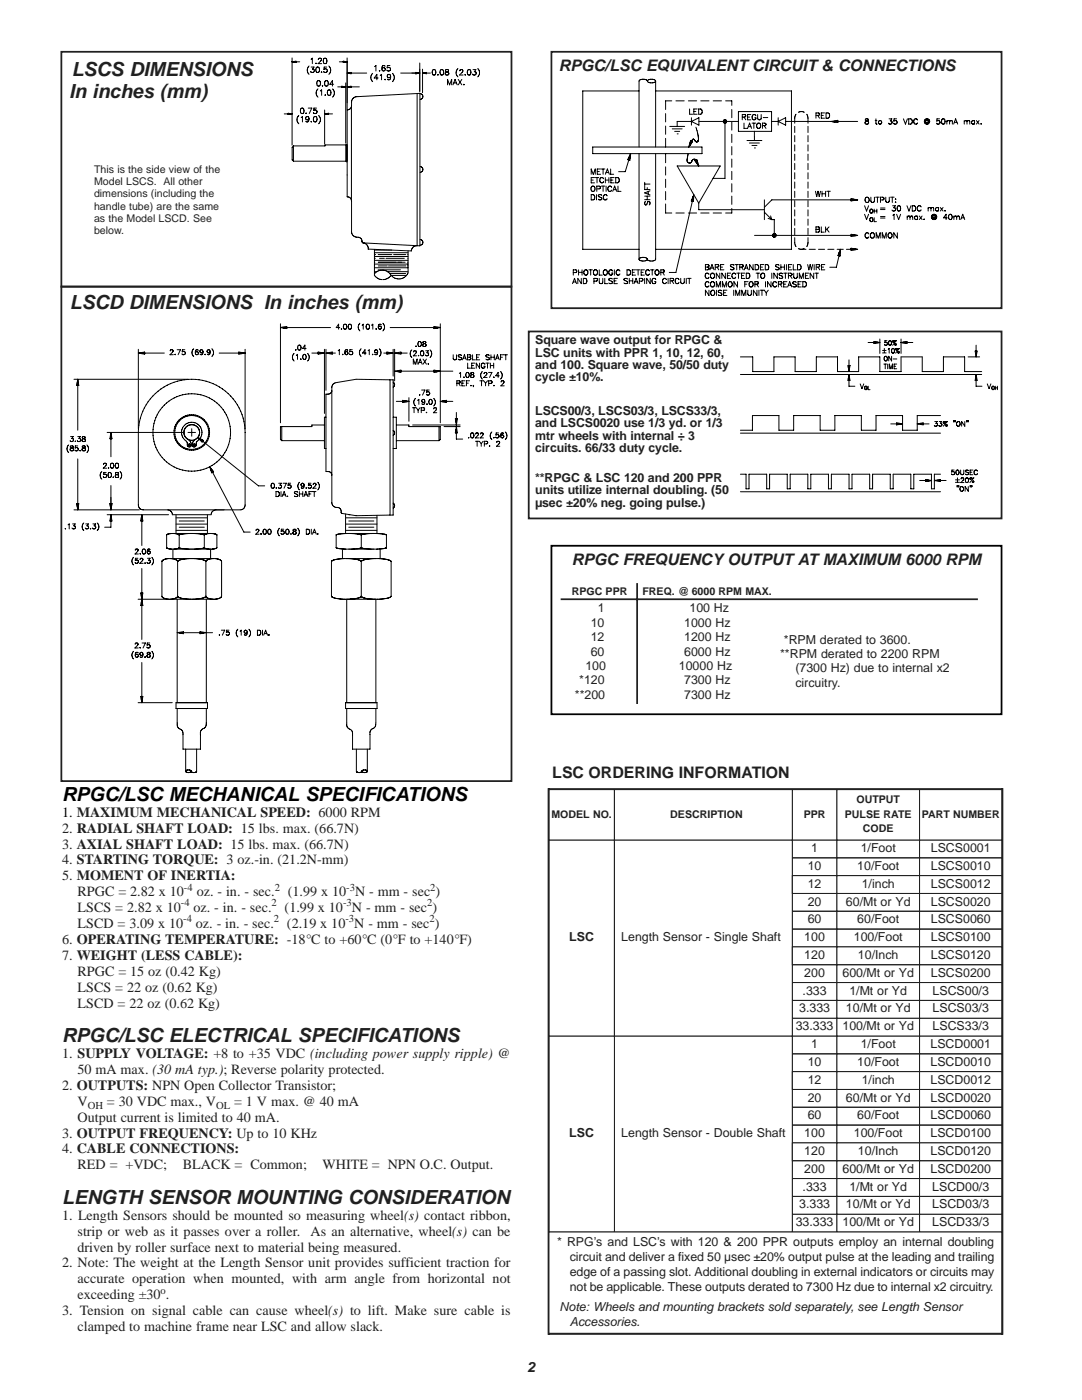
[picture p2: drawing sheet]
<svg xmlns="http://www.w3.org/2000/svg" width="216mm" height="279mm" viewBox="0 0 216 279" stroke-linecap="round" stroke-linejoin="round" font-family="sans-serif">
<defs><g id="words">
<g font-size="3.9" fill="#231f20">
<text x="14.3" y="15.1">LSCS DIMENSIONS</text>
<text x="13.8" y="19.5">In inches (mm)</text>
<text x="14" y="61.6">LSCD DIMENSIONS In inches (mm)</text>
<text x="12.4" y="208">RPGC/LSC ELECTRICAL SPECIFICATIONS</text>
<text x="12.4" y="240.2">LENGTH SENSOR MOUNTING CONSIDERATION</text>
</g>
<text font-size="3.9" x="12.4" y="159.8">RPGC/LSC MECHANICAL SPECIFICATIONS</text>
<g font-size="3.2" fill="#231f20">
<text x="111.5" y="14.3">RPGC/LSC EQUIVALENT CIRCUIT &amp; CONNECTIONS</text>
<text x="114.1" y="112.8">RPGC FREQUENCY OUTPUT AT MAXIMUM 6000 RPM</text>
<text x="110.2" y="155.3">LSC ORDERING INFORMATION</text>
</g>
<g font-size="2.8" fill="#231f20">
<text x="12.4" y="166.2">2. RADIAL SHAFT LOAD: 15 lbs. max. (66.7N)</text>
<text x="12.4" y="169.3">3. AXIAL SHAFT LOAD: 15 lbs. max. (66.7N)</text>
<text x="12.4" y="172.5">4. STARTING TORQUE: 3 oz.-in. (21.2N-mm)</text>
<text x="12.4" y="175.7">5. MOMENT OF INERTIA:</text>
<text x="15.5" y="178.9">RPGC = 2.82 x 10</text>
<text x="39.2" y="178.9">oz. - in. - sec.</text>
<text x="57.4" y="178.9">(1.99 x 10 N - mm - sec )</text>
<text x="15.5" y="182">LSCS = 2.82 x 10</text>
<text x="15.5" y="185.2">LSCD = 3.09 x 10</text>
<text x="38.6" y="182">oz. - in. - sec.</text>
<text x="39.1" y="185.2">oz. - in. - sec.</text>
<text x="56.8" y="182">(1.99 x 10 N - mm - sec )</text>
<text x="57.3" y="185.2">(2.19 x 10 N - mm - sec )</text>
<text x="12.4" y="188.4">6. OPERATING TEMPERATURE: -18°C to +60°C (0°F to +140°F)</text>
<text x="12.4" y="191.6">7. WEIGHT (LESS CABLE):</text>
<text x="15.5" y="194.7">RPGC = 15 oz (0.42 Kg)</text>
<text x="15.5" y="197.9">LSCS = 22 oz (0.62 Kg)</text>
<text x="15.5" y="201.1">LSCD = 22 oz (0.62 Kg)</text>
<text x="12.4" y="211.1">1. SUPPLY VOLTAGE: +8 to +35 VDC (including power supply ripple) @</text>
<text x="15.5" y="214.3">50 mA max. (30 mA typ.); Reverse polarity protected.</text>
<text x="12.4" y="217.5">2. OUTPUTS: NPN Open Collector Transistor;</text>
<text x="15.5" y="220.7">V</text>
<text x="21.3" y="220.7">= 30 VDC max., V</text>
<text x="46.7" y="220.7">= 1 V max. @ 40 mA</text>
<text x="12.4" y="227">3. OUTPUT FREQUENCY: Up to 10 KHz</text>
<text x="15.5" y="223.8">Output current is limited to 40 mA.</text>
<text x="12.4" y="230.2">4. CABLE CONNECTIONS:</text>
<text x="15.5" y="233.4">RED = +VDC;</text>
<text x="36.5" y="233.4">BLACK = Common;</text>
<text x="64.3" y="233.4">WHITE = NPN O.C. Output.</text>
<text x="12.4" y="243.4">1. Length Sensors should be mounted so measuring wheel(s) contact ribbon,</text>
<text x="15.5" y="246.6">strip or web as it passes over a roller.</text>
<text x="15.5" y="249.8">driven by roller surface next to material being measured.</text>
<text x="62" y="246.6">As an alternative, wheel(s) can be</text>
<text x="12.4" y="252.9">2. Note: The weight at the Length Sensor unit provides sufficient traction for</text>
<text x="15.5" y="256.1">accurate operation when mounted, with arm angle from horizontal not</text>
<text x="12.4" y="262.5">3. Tension on signal cable can cause wheel(s) to lift. Make sure cable is</text>
<text x="15.5" y="259.3">exceeding ±30 .</text>
<text x="15.5" y="265.6">clamped to machine frame near LSC and allow slack.</text>
<text x="105.3" y="273.9">2</text>
</g>
<text font-size="2.8" x="12.4" y="163">1. MAXIMUM MECHANICAL SPEED: 6000 RPM</text>
<g font-size="2.5" fill="#231f20">
<text x="106.8" y="68.7">Square wave output for RPGC &amp;</text>
<text x="106.8" y="71.2">LSC units with PPR 1, 10, 12, 60,</text>
<text x="106.8" y="73.6">and 100. Square wave, 50/50 duty</text>
<text x="106.8" y="76.1">cycle ±10%.</text>
<text x="106.8" y="82.8">LSCS00/3, LSCS03/3, LSCS33/3,</text>
<text x="106.8" y="85.3">and LSCS0020 use 1/3 yd. or 1/3</text>
<text x="106.8" y="87.7">mtr wheels with internal ÷ 3</text>
<text x="106.8" y="90.2">circuits. 66/33 duty cycle.</text>
<text x="106.8" y="96.2">**RPGC &amp; LSC 120 and 200 PPR</text>
<text x="106.8" y="98.7">units utilize internal doubling. (50</text>
<text x="106.8" y="101.1">µsec ±20% neg. going pulse.)</text>
<text x="117.9" y="125.1">10</text>
<text x="119.3" y="122.1">1</text>
<text x="136.5" y="125.1">1000 Hz</text>
<text x="137.6" y="122.1">100 Hz</text>
<text x="117.9" y="128">12</text>
<text x="117.9" y="130.9">60</text>
<text x="136.5" y="128">1200 Hz</text>
<text x="136.5" y="130.9">6000 Hz</text>
<text x="155.7" y="131.4">**RPM derated to 2200 RPM</text>
<text x="156.4" y="128.6">*RPM derated to 3600.</text>
<text x="115.6" y="136.6">*120</text>
<text x="116.8" y="133.8">100</text>
<text x="135.5" y="133.8">10000 Hz</text>
<text x="136.5" y="136.6">7300 Hz</text>
<text x="158.7" y="134.2">(7300 Hz) due to internal x2</text>
<text x="158.7" y="137">circuitry.</text>
<text x="114.7" y="139.4">**200</text>
<text x="136.5" y="139.4">7300 Hz</text>
<text x="161.2" y="173.6">10</text>
<text x="161.9" y="170.1">1</text>
<text x="171.1" y="173.6">10/Foot</text>
<text x="171.7" y="170.1">1/Foot</text>
<text x="185.7" y="173.6">LSCS0010</text>
<text x="185.7" y="170.1">LSCS0001</text>
<text x="161.2" y="177.2">12</text>
<text x="171.9" y="177.2">1/inch</text>
<text x="185.7" y="177.2">LSCS0012</text>
<text x="161.2" y="180.7">20</text>
<text x="161.2" y="184.3">60</text>
<text x="168.8" y="180.7">60/Mt or Yd</text>
<text x="171.1" y="184.3">60/Foot</text>
<text x="185.7" y="180.7">LSCS0020</text>
<text x="185.7" y="184.3">LSCS0060</text>
<text x="113.6" y="187.8">LSC</text>
<text x="124" y="187.8">Length Sensor - Single Shaft</text>
<text x="160.5" y="187.8">100</text>
<text x="160.5" y="191.4">120</text>
<text x="170.4" y="187.8">100/Foot</text>
<text x="171.2" y="191.4">10/Inch</text>
<text x="185.7" y="187.8">LSCS0100</text>
<text x="185.7" y="191.4">LSCS0120</text>
<text x="160.5" y="194.9">200</text>
<text x="168.1" y="194.9">600/Mt or Yd</text>
<text x="185.7" y="194.9">LSCS0200</text>
<text x="159.5" y="202.1">3.333</text>
<text x="160.1" y="198.5">.333</text>
<text x="168.8" y="202.1">10/Mt or Yd</text>
<text x="169.5" y="198.5">1/Mt or Yd</text>
<text x="186.1" y="202.1">LSCS03/3</text>
<text x="186.1" y="198.5">LSCS00/3</text>
<text x="158.8" y="205.6">33.333</text>
<text x="161.9" y="209.2">1</text>
<text x="168.1" y="205.6">100/Mt or Yd</text>
<text x="171.7" y="209.2">1/Foot</text>
<text x="185.7" y="209.2">LSCD0001</text>
<text x="186.1" y="205.6">LSCS33/3</text>
<text x="161.2" y="212.7">10</text>
<text x="171.1" y="212.7">10/Foot</text>
<text x="185.7" y="212.7">LSCD0010</text>
<text x="161.2" y="219.8">20</text>
<text x="161.2" y="216.3">12</text>
<text x="168.8" y="219.8">60/Mt or Yd</text>
<text x="171.9" y="216.3">1/inch</text>
<text x="185.7" y="219.8">LSCD0020</text>
<text x="185.7" y="216.3">LSCD0012</text>
<text x="113.6" y="227">LSC</text>
<text x="124" y="227">Length Sensor - Double Shaft</text>
<text x="160.5" y="227">100</text>
<text x="161.2" y="223.4">60</text>
<text x="170.4" y="227">100/Foot</text>
<text x="171.1" y="223.4">60/Foot</text>
<text x="185.7" y="223.4">LSCD0060</text>
<text x="185.7" y="227">LSCD0100</text>
<text x="160.5" y="230.5">120</text>
<text x="171.2" y="230.5">10/Inch</text>
<text x="185.7" y="230.5">LSCD0120</text>
<text x="160.1" y="237.6">.333</text>
<text x="160.5" y="234.1">200</text>
<text x="168.1" y="234.1">600/Mt or Yd</text>
<text x="169.5" y="237.6">1/Mt or Yd</text>
<text x="185.7" y="234.1">LSCD0200</text>
<text x="186" y="237.6">LSCD00/3</text>
<text x="158.8" y="244.7">33.333</text>
<text x="159.5" y="241.2">3.333</text>
<text x="168.1" y="244.7">100/Mt or Yd</text>
<text x="168.8" y="241.2">10/Mt or Yd</text>
<text x="186" y="244.7">LSCD33/3</text>
<text x="186" y="241.2">LSCD03/3</text>
<text x="111.2" y="248.6">* RPG’s and LSC’s with 120 &amp; 200 PPR outputs employ an internal doubling</text>
<text x="113.7" y="251.6">circuit and deliver a fixed 50 µsec ±20% output pulse at the leading and trailing</text>
<text x="113.7" y="254.6">edge of a passing slot. Additional doubling in external indicators or circuits may</text>
<text x="113.7" y="257.6">not be applicable. These outputs derated to 7300 Hz due to internal x2 circuitry.</text>
<text x="111.7" y="261.6">Note: Wheels and mounting brackets sold separately, see Length Sensor</text>
<text x="113.7" y="264.6">Accessories.</text>
</g>
<g font-size="2.1" fill="#231f20">
<text x="18.8" y="34.4">This is the side view of the</text>
<text x="18.8" y="36.9">Model LSCS. All other</text>
<text x="18.8" y="39.4">dimensions (including the</text>
<text x="18.8" y="41.8">handle tube) are the same</text>
<text x="18.8" y="44.3">as the Model LSCD. See</text>
<text x="18.8" y="46.8">below.</text>
<text x="114.1" y="118.7">RPGC PPR</text>
<text x="128.2" y="118.7">FREQ. @ 6000 RPM MAX.</text>
<text x="170.9" y="160.3">OUTPUT</text>
<text x="110" y="163.2">MODEL NO.</text>
<text x="133.8" y="163.2">DESCRIPTION</text>
<text x="160.4" y="163.2">PPR</text>
<text x="168.6" y="163.2">PULSE RATE</text>
<text x="172.2" y="166">CODE</text>
<text x="183.9" y="163.2">PART NUMBER</text>
<text x="36.7" y="177.7">-4</text>
<text x="54.8" y="177.7">2</text>
<text x="69.1" y="177.7">-3</text>
<text x="85.9" y="177.7">2</text>
<text x="36.1" y="180.9">-4</text>
<text x="36.5" y="184.1">-4</text>
<text x="54.2" y="180.9">2</text>
<text x="54.7" y="184.1">2</text>
<text x="68.5" y="180.9">-3</text>
<text x="68.9" y="184.1">-3</text>
<text x="85.2" y="180.9">2</text>
<text x="85.7" y="184.1">2</text>
<text x="17.5" y="221.3">OH</text>
<text x="43.1" y="221.3">OL</text>
<text x="32.1" y="258.2">o</text>
</g>
</g></defs>
<path d="M110 108.9h89.8v33.6h-89.8z" fill="none" stroke="#000" stroke-width=".35"/>
<g fill="none" stroke="#000" stroke-width=".2">
<path d="M58.3 12.3l.8-.1v.3zM58.3 12.3l.8 .1M58.3 11.6v17.4M59.1 12.3h.7M61.7 13.2a1.13 1.13 0 0 0 0 1.6M62.1 11.8l.2-.2v1.1M62.1 13.4h.6l-.4 .4a.36 .36 0 0 1 .3 .6 .36 .36 0 0 1-.6-.1M63.1 12.6h.1M63.2 13.4a.53 .53 0 0 1 .6 .4 .53 .53 0 0 1-.4 .7l-.3-.2-.1-.5zM63.4 16.1a.54 .54 0 0 1 .6 .4 .54 .54 0 0 1-.4 .7l-.3-.2zM63.4 17.7a1.13 1.13 0 0 0 0 1.7M63.5 11.9l.2-.3 .4 .2-.6 .9h.7"/>
<path d="M63.9 18.1l.3-.2v1.1M64.1 14.4h.1zM64.4 17.1v.1zM64.7 11.7a.53 .53 0 0 1 .6 .4 .53 .53 0 0 1-.4 .6l-.3-.2-.1-.4zM64.9 18.9h.1M64.9 16.1a.54 .54 0 0 1 .7 .4 .54 .54 0 0 1-.4 .7l-.4-.2zM65.2 13.4h-.5l-.1 .4a.39 .39 0 0 1 .6 0 .39 .39 0 0 1-.1 .6 .39 .39 0 0 1-.5-.1M65.5 18l.1-.1a.56 .56 0 0 1 .4 .6 .56 .56 0 0 1-.4 .5l-.2-.2-.1-.2zM65.6 13.2a1.1 1.1 0 0 1 0 1.6M66.4 17.7a1.13 1.13 0 0 1 0 1.7M66.6 16.8h-.8l.5-.7v1.1M67.4 17.3h1.6"/>
<path d="M67.7 12.3h.8M68.2 17.2l.8 .1-.8 .2zM68.5 12.4h.7M68.5 12.2l.8 .1-.8 .2zM69 16.6v12M69.3 17.3l.7-.1v.3zM69.3 17.3h2.4M69.3 11.6v10.2M69.3 12.6v7.9M69.3 14.6l.8-.1v.2zM69.5 14.6h.6M69.7 14.5h.4"/>
<path d="M70.1 14.6h3.1M74.4 14.6a1.13 1.13 0 0 0 0 1.7M74.8 13.3l.2-.2v1.1M75.5 15.6h-.8l.5-.8v1.1M75.7 14.1v.1zM75.9 15l.2-.2v1.1M76.8 13.2l-.3-.1a.55 .55 0 0 0-.3 .7M76.8 15.9h.1M77.8 13.1h-.5l-.1 .4a.39 .39 0 0 1 .6 0 .39 .39 0 0 1 0 .6 .39 .39 0 0 1-.6-.1M77.9 15.2a.5 .5 0 0 1-.4 .7l-.2-.1M78.3 14.6a1.13 1.13 0 0 1 0 1.7M80 14.6h3"/>
<path d="M83 14.5l.8 .1-.8 .1zM83 14.6h.5M83 14.5h.4M83.2 18.7v30.3a1.08 1.08 0 0 0-1.1 1.1l-8.6-.4a1.1 1.1 0 0 0-1.1-1.2M83.8 12.6v5.7M83.8 18.7a.56 .56 0 0 1 .6 .6 .56 .56 0 0 1-.6 .5M84.3 13.8v4.7M84.3 14.6l.8-.1v.2zM84.6 14.6h.5M84.7 14.5h.4M85.1 14.6h.8M86.4 13.9a.53 .53 0 0 1 .6 .4 .53 .53 0 0 1-.3 .7l-.4-.2-.1-.4z"/>
<path d="M87.3 14.9h.1zM87.9 13.9a.53 .53 0 0 1 .7 .4 .53 .53 0 0 1-.4 .7l-.3-.2-.1-.4zM88.9 13.9v.4a.44 .44 0 0 1 .5 .1 .44 .44 0 0 1 .1 .5h-.6a.44 .44 0 0 1 0-.5 .44 .44 0 0 1 .6-.1v-.4zM89.3 16.9v-1l.4 1 .4-1v1M90.4 16.9l.4-1 .4 1M90.6 16.6h.5M91.4 13.7a1.1 1.1 0 0 0 0 1.6M91.4 15.9l.8 1M91.7 14.1l.2-.2 .5 .2-.2 .4-.5 .5h.7M92.2 15.9l-.8 1M92.6 16.8v.1zM92.8 14.9h.1"/>
<path d="M93.4 13.9a.53 .53 0 0 1 .6 .4 .53 .53 0 0 1-.3 .7l-.4-.2-.1-.4zM94.4 13.9h.6l-.4 .4a.36 .36 0 0 1 .4 .3 .36 .36 0 0 1-.3 .4 .36 .36 0 0 1-.4-.2M95.3 13.7a1.13 1.13 0 0 1 0 1.6M127.5 18.1h-11.2v31.7h11.2M129.2 16.2a1.08 1.08 0 0 0 1.6 0M129.2 16.2a1.11 1.11 0 0 1 1.6 0M129.2 16.2a1.12 1.12 0 0 0-1.7 0v13.1M130.8 18.1h27.1v31.7h-27.1M130.8 16.2v13.1M56.7 22.7l1.5 .1M57.5 22.6l.8 .1-.8 .2zM58.6 32.2h10.4"/>
<path d="M58.6 29.1v3.1M58.6 29.1l-.3 .3v2.5l.3 .3M59.6 23a1.13 1.13 0 0 0 0 1.7M60.1 21.6a.54 .54 0 0 1 .6 .4 .54 .54 0 0 1-.3 .7l-.4-.2zM60.1 23.5l.3-.2v1M61 22.6h.1M61.5 21.6h.7l-.5 1.1M61.6 23.6a.52 .52 0 0 1-.4 .7l-.2-.1M62.1 24.3h.1zM62.7 23.3a.53 .53 0 0 1 .6 .4 .53 .53 0 0 1-.4 .6l-.3-.2-.1-.4zM63.2 21.6h-.6v.4a.39 .39 0 0 1 .6 0 .39 .39 0 0 1-.1 .6 .39 .39 0 0 1-.6-.1M63.6 23a1.1 1.1 0 0 1 0 1.7"/>
<path d="M64.8 22v6.7M64.8 22.7l.8-.1v.3zM66.3 22.7l-1.4 .1M69 32.2v-3.3l.2-.1v3.5M69 28.9h-4.2v.2h-6.2M69 32.2l.2 .1M69.3 21.9h.1M69.3 21.9l.5-.2 .3-.2v-1.1a1.1 1.1 0 0 1 1.1-1.1l12.6-.7v30.5l-11.3-.6-.2-.2a.98 .98 0 0 0-1.3-1l-.6-.3-.2-.6-.1-6.3a.83 .83 0 0 0-.8-.8v-17.4M70.1 21.4v18.6M83.8 33.3a.56 .56 0 0 1 .6 .5 .56 .56 0 0 1-.6 .6M118 38.8h.3a.56 .56 0 0 1 .4 .6 .56 .56 0 0 1-.4 .5h-.3zM118 35.9h.4"/>
<path d="M118 34.8v-1.1l.4 1.1 .4-1.1v1.1M118.1 37.2a.5 .5 0 0 1 .6 .5 .5 .5 0 0 1-.6 .4l-.2-.3zM118.3 29.3h21.8v1.4h-21.8zM118.6 35.4h-.6v1.1h.6M118.8 35.4h.7M119 38.8v1.1M119.1 37.7l.6-.1v-.4l-.6-.1v1.1M119.1 35.4v1.1M119.2 34.2h.4M119.8 33.7h-.6v1.1h.6M120 33.7h.7M120 37.1h.7"/>
<path d="M120.1 39l-.3-.2-.4 .2 .1 .2 .5 .3v.3l-.4 .1-.2-.2M120.3 33.7v1.1M120.3 37.1v1.1M120.4 35.7a.39 .39 0 0 0-.4-.3 .39 .39 0 0 0-.3 .4v.3a.39 .39 0 0 0 .3 .4 .39 .39 0 0 0 .4-.3M120.8 35.9h.7M120.8 35.4v1.1M120.8 34.8l.4-1.1 .4 1.1M120.9 34.4h.5M120.9 37.1v1.1M121.1 39.1a.39 .39 0 0 0-.4-.3 .39 .39 0 0 0-.3 .4v.3a.39 .39 0 0 0 .3 .4 .39 .39 0 0 0 .4-.2M121.5 35.4v1.1M121.8 33.7v1.1h.7"/>
<path d="M121.9 35.9h.4M122 37.4a.39 .39 0 0 0-.4-.3 .39 .39 0 0 0-.3 .4 .44 .44 0 0 0 .1 .6 .44 .44 0 0 0 .6-.1v-.1M122.3 38.2l.3-1.1 .5 1.1M122.4 37.8h.5M122.6 35.4h-.7v1.1h.7M122.9 35.4h.3a.56 .56 0 0 1 .4 .6 .56 .56 0 0 1-.4 .5h-.3zM123.3 37.1v1.1h.6M125.4 31.9l.1-.5v.5M125.5 31.9l-.7 2.4h-1.4M125.7 31.6v-.7l-.1 1.1-.1-.1M125.9 30.7l-.2 1.3-.4-.1zM127.5 30.7v21"/>
<path d="M128.6 39.8h1.1M128.6 36.4v1.4h1.1M128.6 39.1h1.1M128.6 36.7h1.1M129.2 37.4v.4M129.2 39.1v.7M129.4 38.2v.5M129.7 38.1l-1.1 .4 1.1 .4M130.8 30.7v21a1.11 1.11 0 0 1-1.6 0M132.8 22.7v1.6M132.8 25.2v1.6M132.8 27.6v1.7"/>
<path d="M132.8 30.7v1.8M132.8 33.3v1.6M132.8 35.8v1.6M132.8 38.2v1.7M133.6 25.2h3M134 20.1h-1.2v1.8M134.1 25.7h2M134.6 26.2h1M134.9 20.1h1.6M135.1 26.7h.1M135.1 33.1h8.6l-4.3 7.4zM137.3 30.7l-.1 .7a.67 .67 0 0 0-.1 .8 .67 .67 0 0 0 .7 .3l.5-.7"/>
<path d="M137.4 20.1h1.6M137.6 21.7v1.1h.6M137.7 28.4l-.1 .7v-.3M137.8 28.1l.4 .2-.8 1zM137.8 28.1v.7l.1-.7 .2 .4M138 23.5v1.5M138 24.2l1.5-.7v1.5zM138 24.2h-2.9v1M138.1 39.8l.1 .4M138.3 31.8h.1M138.4 22.2h.5M138.4 38.9v1.3l-.5-.1z"/>
<path d="M138.6 28l-.2-.2h-.2l-.8 1.5M138.6 28h.1M138.6 28l.3 .3M138.6 32l.4-.2 .4 1.3zM138.7 31.8h.1M138.7 31.8h-.4M138.7 31.8l.7 1.3M138.7 32v.2M138.8 28.2h.1M138.9 32.4l.1-.5v.6M138.9 25.4a4 4 0 0 1 .3 2.8l-.3 .1M138.9 28.3h.1"/>
<path d="M139.1 32.7v-.7l.1 .8M139.1 21.7h-.7v1.1h.7M139.4 21.7h.4a.56 .56 0 0 1 .3 .6 .56 .56 0 0 1-.3 .5h-.4zM139.5 24.2h7.8M139.8 20.1h1.7M142.3 20.1h1.7M144.3 24.2h.1M144.3 24.2v.2M144.3 24.1l.4 .1M144.3 24.1v.1M144.3 24.4l.1 .1M144.4 24l.3 .2"/>
<path d="M144.4 24l-.1 .1M144.4 24.5h.1M144.5 23.9l.2 .3M144.5 23.9l-.1 .1M144.5 24.5h.3M144.7 24.2l.3 .2M144.7 24.2l.2 .3M144.7 24.2l.1 .3M144.7 24.2l-.2 .3M144.7 24.2l-.3 .3M144.7 24.2l-.4 .2M144.7 23.9h.1"/>
<path d="M144.7 23.9h-.2M144.7 23.9v11.7h-2.4M144.7 24.2h.1M144.7 24.2v.1M144.8 20.1h1.2v.9M144.8 23.9l-.1 .3M144.8 23.9v.2M144.8 24.4v.1M144.8 23.9l.1 .1M144.9 24l-.2 .2M144.9 24.5h-.1M144.9 24l.1 .1"/>
<path d="M145 24.1l-.3 .1M145 24.4l-.1 .1M145 24.1v.1M145 24.2v.2M145 24.2h.1M146 21.9v1.6M146 24.3v1.7M146 26.8v1.6M146 29.3v1.6M146 31.7v1.7M146 34.2v1.6M146 36.7v1.6"/>
<path d="M146 39.1v1.7M147.3 22.3h6.7v3.9h-6.7zM148.1 23.4l.6-.1 .1-.3-.7-.1v1M148.5 23.4l.3 .5M148.5 24.6v1h.7l.4-1 .4 1M149.1 28h2.9M149.2 23.4h.4M149.3 25.3h.5M149.5 28.5h2M149.8 22.9h-.6v1h.6M150 29h1M150.1 24.6h.7"/>
<path d="M150.4 24.6v1M150.5 26.2v1.8M150.5 29.5h.1M150.8 23.1a.39 .39 0 0 0-.4-.2 .39 .39 0 0 0-.3 .4v.2a.38 .38 0 0 0 .4 .4 .38 .38 0 0 0 .3-.4h-.2M151.2 22.9v.7l.3 .3 .3-.1 .1-.9M151.2 24.6a.49 .49 0 0 1 .6 .5 .49 .49 0 0 1-.6 .5l-.2-.4zM152.1 25.1l.6-.1 .1-.3-.7-.1v1M152.3 23.5h.9M152.5 25.1l.3 .5M152.5 39.9v3.9M154 24.2h1.3M155.3 24.2l1.5-.7v1.5z"/>
<path d="M155.3 23.5v1.5M156.8 24.2h9M158.6 25.2v1.2M158.6 27.1v1.2M158.6 28.9v1.3M158.6 30.8v1.2M158.6 32.6v1.3M158.6 34.5v1.2M158.6 36.3v1.3M158.6 38.2v1.2M158.8 22.8l-.2 .6v1.2M159.3 22.4l.6-.1 .6 .1"/>
<path d="M161 22.8l.2 .6v1.2M161.2 25.2v1.2M161.2 27.1v1.2M161.2 28.9v1.3M161.2 30.8v1.2M161.2 32.6v1.3M161.2 34.5v1.2M161.2 36.3v1.3M161.2 38.2v1.2M162.7 38.2l.3 1 .2-1 .3 1 .2-1M162.8 23h.6l.1-.3-.2-.2h-.5v1.1M163.2 23l.3 .6"/>
<path d="M163.9 23h.4M164 38.2v1M164 38.7h.7M164.5 22.5h-.6v1.1h.6M164.7 38.2v1M164.8 22.5h.4a.56 .56 0 0 1 .4 .6 .56 .56 0 0 1-.4 .5h-.4zM165 38.2h.7M165.3 38.2v1M165.8 24.2l1.4-.2v.5zM166.5 24.1h.7M166.6 24.4h.6M169.8 39.9h-15.8l-1.5 1.5"/>
<path d="M169.8 39.7l1.3 .2-1.3 .2zM169.8 39.9h1.3M169.8 40h.7M169.8 39.8h.6M171.1 24.2h-5.2M172.7 23.8v.3l.5 .1 .1 .2a.34 .34 0 0 1-.4 .4 .34 .34 0 0 1-.2-.5l.6-.3-.1-.2zM172.7 39.5l.1-.1a.47 .47 0 0 1 .6 .5 .47 .47 0 0 1-.7 .4l-.1-.3zM173.8 39.4v.7l.3 .3 .3-.1 .1-.9M174.6 24.1h.4M174.7 39.4h.7M174.8 23.7v.9l.2 .2M175.1 39.4v1"/>
<path d="M175.7 39.9h.6v-.4l-.6-.1v1M176.7 39.4v.7l.3 .3 .4-.1v-.9M177.4 23.7h.6l-.3 .4a.35 .35 0 0 1 .2 .6 .35 .35 0 0 1-.6-.1M177.7 39.4h.7M178 39.4v1M178.7 39.8h.1zM178.9 23.7h-.5l-.1 .5a.38 .38 0 0 1 .6 0 .38 .38 0 0 1 0 .5 .38 .38 0 0 1-.6-.1M180.3 23.7l.4 1.1 .4-1.1M181.3 23.7h.4a.56 .56 0 0 1 .3 .5 .56 .56 0 0 1-.3 .6h-.4zM183.1 24a.39 .39 0 0 0-.5-.3 .39 .39 0 0 0-.3 .4 .43 .43 0 0 0 .2 .6 .43 .43 0 0 0 .5-.1l.1-.1M184.7 24.4l.1 .1M185.2 24v.5a.41 .41 0 0 0 .3-.6 .41 .41 0 0 0-.6-.2 .53 .53 0 0 0-.4 .8 .53 .53 0 0 0 .9 .1"/>
<path d="M185.2 24l-.5 .1v.3M185.2 24v.1M185.2 24.4l-.1 .1h-.3M187.5 23.7h-.5l-.1 .5a.38 .38 0 0 1 .6 0 .38 .38 0 0 1-.1 .5 .38 .38 0 0 1-.5-.1M188 23.8a.52 .52 0 0 1 .6 .3 .52 .52 0 0 1-.3 .7l-.4-.2zM188.9 24.3l.3-.2 .3 .2M188.9 24.1v.7M189.5 24.3l.2-.2h.3v.7M189.5 24.3v.5M190.3 24.8l.4-1.1 .4 1.1M190.4 24.4h.5M192.4 24.3l.2-.2 .4 .2"/>
<path d="M192.4 24.1v.7M193 24.3l.2-.2h.3v.7M193 24.3v.5M194.5 24.2a.34 .34 0 0 0-.5 0 .34 .34 0 0 0 0 .5 .34 .34 0 0 0 .5-.1M194.5 24.1v.7M194.8 24.1l.6 .7M195.4 24.1l-.6 .7M195.8 24.7v.1zM74.7 54.9l.6 .6 1 .3M74.7 53.4h6.7M74.7 53.1h.1M74.7 52.7h6.7"/>
<path d="M74.7 52.3h.1M74.7 52h6.7M74.7 51.6h.2M74.7 51.2h6.7M74.7 50.8h.3M74.7 50.4h6.7M74.7 49.9h3.5M74.7 49.8v5.2M74.7 54.2h.5M75.2 54.2l-.4 .4M75.5 50.8h2.7M75.5 53.9h4.4"/>
<path d="M75.5 53.1h1.8M75.5 52.3h5.3M75.7 51.6h1M77 51.6h3.7M77.3 54.2h4.1M77.3 54.2l.2 .2a2.23 2.23 0 0 0 3.2 .9l.4-.3M77.3 54.2a2.03 2.03 0 0 0-2.1 0M77.5 53.1h3.5M77.8 54.6h3.1M78 54.9l-.6 .6-.9 .3M78 55h3.1M78.5 50.8h2.5"/>
<path d="M81.3 52.3h.1M81.3 53.1h.1M81.3 50.8h.1M81.4 51.6h.1M81.4 50v4.5l-.3 .5M83.8 47.8a.56 .56 0 0 1 .6 .6 .56 .56 0 0 1-.6 .5M114.2 56.6l.4-1 .4 1M114.4 54.4h.6v-.5h-.6v1M114.4 56.3h.5M115.4 54.4h.7M115.4 53.9v1M116 55.6v1l-.7-1v1"/>
<path d="M116.1 53.9v1M116.4 55.6h.3a.56 .56 0 0 1 .4 .5 .56 .56 0 0 1-.4 .5h-.3zM116.6 54l.1-.1a.48 .48 0 0 1 .6 .5 .48 .48 0 0 1-.7 .4zM117.5 53.9h.7M117.9 53.9v1M118.5 54l.1-.1a.48 .48 0 0 1 .6 .5 .48 .48 0 0 1-.7 .4l-.1-.3zM118.5 56.1h.6l.1-.3-.2-.2h-.5v1M119.6 53.9v1h.6M119.6 55.6v.7l.3 .3h.2l.2-.3v-.7M120.5 54l.1-.1a.48 .48 0 0 1 .6 .5 .48 .48 0 0 1-.7 .4l-.1-.3zM120.7 55.6v1h.6M122.2 55.7l-.3-.1-.4 .1 .1 .3 .5 .2v.4h-.4l-.2-.1"/>
<path d="M122.2 54.1a.39 .39 0 0 0-.4-.2 .39 .39 0 0 0-.3 .3v.3a.38 .38 0 0 0 .4 .4 .38 .38 0 0 0 .3-.4h-.2M122.5 56.1h.4M122.6 53.9v1M123.2 55.6h-.7v1h.7M123.7 54.1a.39 .39 0 0 0-.4-.2 .39 .39 0 0 0-.4 .3v.3a.39 .39 0 0 0 .3 .4 .39 .39 0 0 0 .5-.2M125.1 53.9h.4a.56 .56 0 0 1 .3 .5 .56 .56 0 0 1-.3 .5h-.4zM125.2 55.7l-.2-.1h-.4v.3l.5 .3 .1 .3-.2 .1-.5-.1M125.6 56.1h.7M125.6 55.6v1M126.2 54.4h.4M126.3 55.6v1M126.5 56.6l.4-1 .4 1"/>
<path d="M126.7 56.3h.5M126.8 53.9h-.6v1h.6M127 53.9h.7M127.3 53.9v1M127.5 51.7a1.1 1.1 0 0 1 1.7 0M127.5 51.7a1.12 1.12 0 0 0 1.7 0M127.6 56.1h.6v-.4l-.6-.1v1M127.9 54.4h.4M128.6 53.9h-.7v1h.7M128.6 55.6v1M128.8 40.2l-.2 .3 .2 .4h.2l.4-.7 .3 .3-.2 .4M129.6 54.1a.39 .39 0 0 0-.4-.2 .39 .39 0 0 0-.4 .3v.3a.39 .39 0 0 0 .4 .4 .39 .39 0 0 0 .4-.2"/>
<path d="M129.7 55.6v1l-.7-1v1M129.8 53.9h.7M130.1 53.9v1M130.8 55.8a.39 .39 0 0 0-.4-.2 .39 .39 0 0 0-.3 .4 .44 .44 0 0 0 .1 .5 .44 .44 0 0 0 .6 0v-.3h-.2M130.9 53.9a.49 .49 0 0 1 .6 .5 .49 .49 0 0 1-.6 .4l-.2-.3zM131.9 54.4l.6-.1v-.4h-.6v1M132.2 54.4l.4 .5M132.8 40.7v1.8h1.2M133 55.8a.39 .39 0 0 0-.5-.2 .39 .39 0 0 0-.3 .4 .44 .44 0 0 0 .1 .5 .44 .44 0 0 0 .6 0l.1-.1M133.3 55.6v1M133.7 56.1l.6-.1 .1-.2-.2-.2h-.5v1M134.1 56.1l.3 .5"/>
<path d="M134.9 42.5h1.6M135.5 55.8a.39 .39 0 0 0-.5-.2 .39 .39 0 0 0-.3 .4 .43 .43 0 0 0 .2 .5 .43 .43 0 0 0 .5 0l.1-.1M135.8 55.6v.7l.3 .3h.3l.1-.3v-.7M136.9 55.6v1M137.2 55.6h.7M137.4 42.5h1.6M137.5 55.6v1M138.2 40.2l-3.3 14.2h-1.4M138.2 40.2h.1M138.2 40.2l.1-.9v.9M139.4 40.5v1.4h13.1M139.8 42.5h1.7"/>
<path d="M140.8 52.8l.6 .1v.3l-.2 .1 .3 .2-.1 .3-.6 .1zM140.8 53.3h.4M141.5 54.8a.39 .39 0 0 0-.5-.3 .39 .39 0 0 0-.3 .4v.3a.39 .39 0 0 0 .3 .4 .39 .39 0 0 0 .5-.3M141.5 56.5a.39 .39 0 0 0-.5-.3 .39 .39 0 0 0-.3 .4 .44 .44 0 0 0 .1 .6 .44 .44 0 0 0 .6-.1l.1-.1M141.5 57.9v1.1l-.7-1.1v1.1M141.7 53.9l.4-1.1 .4 1.1M141.8 53.5h.5M141.9 58.1l.1-.1a.47 .47 0 0 1 .7 .5 .47 .47 0 0 1-.8 .3l-.1-.2zM142 56.3a.5 .5 0 0 1 .6 .4 .5 .5 0 0 1-.6 .5l-.2-.3zM142 54.6a.49 .49 0 0 1 .6 .4 .49 .49 0 0 1-.6 .5l-.2-.3zM142.3 42.5h1.7M142.7 53.3h.6l.1-.4-.7-.1v1.1"/>
<path d="M142.9 57.3v-1.1l.4 1.1 .4-1.1v1.1M143 57.9v1.1M143.1 53.3l.3 .6M143.6 54.5v1.1l-.7-1.1v1.1M143.8 53.3h.4M144 58.1l-.2-.2-.5 .2 .1 .2 .6 .3v.2l-.2 .2-.5-.2M144.1 57.3v-1.1l.4 1.1 .4-1.1v1.1M144.4 58.4h.4M144.4 52.8h-.6v1.1h.6M144.7 54.5v1.1l-.7-1.1v1.1M145 57.9h-.6v1.1h.6M145.1 55h.4"/>
<path d="M145.4 56.4a.46 .46 0 0 1 .7 .3 .46 .46 0 0 1-.7 .4l-.1-.2zM145.8 54.5h-.7v1.1h.7M146 41.6v.9h-1.2M146.4 57.9v1.1M146.5 53l-.3-.2-.5 .2 .1 .2 .7 .4-.3 .3-.5-.2M146.6 52.8h.8M146.8 54.8a.39 .39 0 0 0-.4-.3 .39 .39 0 0 0-.4 .4v.3a.39 .39 0 0 0 .4 .4 .39 .39 0 0 0 .4-.3M146.8 59v-1.1l.4 1.1 .4-1.1v1.1M147 54.5h.7M147 52.8v1.1M147.2 56.2v1.1l-.7-1.1v1.1M147.4 54.5v1.1"/>
<path d="M147.6 53.3h.6l.1-.4-.7-.1v1.1M148 53.3l.3 .6M148 55h.4M148 59v-1.1l.4 1.1 .4-1.1v1.1M148.5 53.9l.4-1.1 .4 1.1M148.6 54.5h-.6v1.1h.6M148.6 56.7h.4M148.7 53.5h.5M148.9 54.5h.4a.56 .56 0 0 1 .3 .5 .56 .56 0 0 1-.3 .6h-.4zM149.2 57.9v.8l.3 .3 .4-.2v-.9M149.3 56.2h-.7v1.1M149.7 56.3a.5 .5 0 0 1 .6 .4 .5 .5 0 0 1-.6 .5l-.2-.3z"/>
<path d="M150.3 52.8v1.1l-.7-1.1v1.1M150.6 47h19.2M150.6 56.7h.6l.1-.3-.2-.2h-.5v1.1M150.7 52.8h.3a.56 .56 0 0 1 .4 .5 .56 .56 0 0 1-.4 .6h-.3zM150.9 54.5h.7M151 56.7l.3 .6M151 57.9v1.1l-.7-1.1v1.1M151.2 54.5v1.1M151.4 57.9v1.1M151.7 57.9h.8l.4 .5M151.7 53.3h.4M151.9 54.7l.1-.1a.48 .48 0 0 1 .6 .5 .48 .48 0 0 1-.7 .3z"/>
<path d="M152 57.9v1.1M152.4 52.8h-.7v1.1h.7M152.5 42.3l1.5 1.5M152.7 52.8h.3a.56 .56 0 0 1 .4 .5 .56 .56 0 0 1-.4 .6h-.3zM152.7 56.2v1.1M152.9 58.4v.6M153.3 43.6l.7 .2M153.3 57.9l-.4 .5M153.8 43.1l.2 .7M153.8 56.2v1.1l-.6-1.1v1.1M154 54.5v1.1M154 43.8h.5v3.5"/>
<path d="M154.2 46.9l.3 .1M154.2 46.9v.2M154.2 47.1l.1 .1M154.3 46.7l.2 .3M154.3 46.7l-.1 .2M154.3 47.2l.1 .1M154.4 46.7l.1 .3M154.4 46.7h.2M154.4 46.7h-.1M154.4 47.3h.1M154.5 47l.3 .1M154.5 47l.2 .2"/>
<path d="M154.5 47l.1 .3M154.5 47l-.1 .3M154.5 47l-.2 .2M154.5 47l-.3 .1M154.5 46.7v.2M154.6 46.7l-.1 .3M154.6 46.7h.1M154.6 47.3h-.1M154.7 46.7l-.2 .3M154.7 46.7l.1 .2M154.7 47.2l-.1 .1M154.8 46.9l-.3 .1"/>
<path d="M154.8 46.9v.2M154.8 47.1l-.1 .1M155 56.5a.39 .39 0 0 0-.5-.3 .39 .39 0 0 0-.3 .4 .43 .43 0 0 0 .1 .6 .43 .43 0 0 0 .6-.1l.1-.1M155.1 54.5v1.1l-.7-1.1v1.1M155.3 56.7h.6l.1-.3-.2-.2h-.5v1.1M155.5 53l-.3-.2-.4 .2 .1 .2 .6 .4-.3 .3-.4-.2M155.7 56.7l.3 .6M155.8 53.3h.7M155.8 52.8v1.1M156.2 54.7l-.3-.2-.4 .2v.2l.7 .4-.3 .3-.4-.2M156.4 54.5h.7M156.4 56.7h.4"/>
<path d="M156.5 52.8v1.1M156.7 54.5v1.1M156.9 52.8v1.1M157 56.2h-.6v1.1h.6M157.2 57.3l.4-1.1 .4 1.1M157.3 55h.6l.1-.4-.7-.1v1.1M157.3 53.3h.4M157.3 56.9h.5M157.7 55l.3 .6M158 52.8h-.7v1.1h.7M158.3 52.8v1.1h.6M158.4 54.5v.8l.3 .3 .3-.2 .1-.9"/>
<path d="M158.6 40v1.3M158.6 41.9v1.2M158.6 43.7v1.3M158.6 45.6v1.2M158.6 47.4v1.3l.2 .5M158.9 56.4l-.3-.2-.4 .2 .1 .2 .6 .4-.3 .3-.4-.2M159.1 52.8h.4a.56 .56 0 0 1 .4 .5 .56 .56 0 0 1-.4 .6h-.4zM159.2 56.7h.4M159.3 49.6l.6 .2M159.5 55.6v-1.1l.4 1.1 .4-1.1v1.1M159.9 56.2h-.7v1.1h.7M159.9 49.8h.9"/>
<path d="M160.2 56.2h.4a.56 .56 0 0 1 .3 .5 .56 .56 0 0 1-.3 .6h-.4zM160.5 49.6l-.6 .2M160.7 55h.4M161.2 52.8l.2 1.1 .3-1.1 .2 1.1 .3-1.1M161.2 47.4v1.3l-.2 .5M161.2 40v1.3M161.2 41.9v1.2M161.2 43.7v1.3M161.2 45.6v1.2M161.4 54.5h-.7v1.1h.7M161.5 49.8h1.2M162.4 54.5v1.1l-.7-1.1v1.1"/>
<path d="M162.5 52.8v1.1M162.6 54.5h.7M162.8 45.3l.7 .1v.2l-.2 .2 .2 .2-.1 .3h-.6zM162.8 45.8h.5M162.9 53.3h.6v-.4l-.6-.1v1.1M163 54.5v1.1M163.2 53.3l.4 .6M163.3 49.8h1.2M163.9 45.3v1h.6M163.9 53.3h.4M164.6 52.8h-.7v1.1h.7M164.7 45.3v1"/>
<path d="M165 45.7l.4 .6M165.2 49.8h1.2M165.4 45.3l-.7 .7M167 49.8h1.3M167.3 50.7v.3l.1 .1M167.4 51.1l-.5 2.2h-1.3M167.4 51.1l.2-1v1M167.7 49.8l-.1 1.3-.4-.1zM169.8 46.8l1.3 .2-1.3 .2zM169.8 49.5l1.3 .3-1.3 .2zM169.8 46.9h1.1M169.8 47h.9"/>
<path d="M169.8 49.8h.9M170.9 49.7l-2 .1M172.5 41.1l.4 1 .4-1M172.5 42.8l.4 1 .4-1M173.4 46.7a.39 .39 0 0 0-.5-.2 .39 .39 0 0 0-.3 .4 .44 .44 0 0 0 .1 .5 .44 .44 0 0 0 .6 0l.1-.1M173.8 46.6a.46 .46 0 0 1 .7 .4 .46 .46 0 0 1-.7 .4l-.1-.3zM174.4 42.1h.6M174.4 41.7v.8M174.4 43.4v.8h.5M174.8 47.5v-1l.4 1 .4-1v1M175 41.7v.8M175.7 43.2h.9"/>
<path d="M175.7 43.5h.9M175.7 41.8h.9M175.7 41.5h.9M176 47.5v-1l.4 1 .4-1v1M177.3 46.6a.46 .46 0 0 1 .7 .4 .46 .46 0 0 1-.7 .4zM178.1 41.1h.6l-.4 .4a.35 .35 0 0 1 .3 .5 .35 .35 0 0 1-.6-.1M178.2 43l.2-.2v1M178.7 40.4h.1zM178.9 42.8l.4 1 .4-1M179.1 46.5v1l-.8-1v1M179.2 41.1a.52 .52 0 0 1 .6 .4 .52 .52 0 0 1-.4 .6l-.3-.2zM181 41.1l.4 1 .4-1"/>
<path d="M181 43.3l.3-.2 .3 .2M181 43.1v.7M181.6 43.3l.2-.2 .3 .1v.6M181.6 43.3v.5M182 41.1h.4a.56 .56 0 0 1 .3 .5 .56 .56 0 0 1-.3 .5h-.4zM183.1 43.1v.7M183.1 43.3a.34 .34 0 0 0-.5-.1 .34 .34 0 0 0 0 .5 .34 .34 0 0 0 .5 0M183.4 43.1l.6 .7M183.8 41.3a.4 .4 0 0 0-.4-.2 .4 .4 0 0 0-.4 .4v.2a.39 .39 0 0 0 .3 .4 .39 .39 0 0 0 .5-.2M184 43.1l-.6 .7M184.4 43.7v.1zM185.2 41.4v.7"/>
<path d="M185.2 41.6l.3-.2 .3 .2M185.8 41.6l.2-.2 .3 .1v.6M185.8 41.6v.5M186.6 43.1a.28 .28 0 0 0-.4 0 .28 .28 0 0 0 0 .4 .28 .28 0 0 0 .4-.1M186.6 43.1v.4l.2 .1M186.6 43.1v.1M187.3 41.6a.34 .34 0 0 0-.5-.1 .34 .34 0 0 0 0 .5 .34 .34 0 0 0 .5 0M187.3 41.4v.7M187.6 41.4l.6 .7M188.2 41.4l-.6 .7M188.5 42.1h.1zM189 43.5h-.7l.5-.7v1"/>
<path d="M189.4 42.8a.52 .52 0 0 1 .7 .4 .52 .52 0 0 1-.4 .6l-.4-.2zM190.3 43.3l.3-.2 .3 .2M190.3 43.1v.7M190.9 43.3l.2-.2 .3 .1v.6M190.9 43.3v.5M191.7 43.8l.4-1 .4 1M191.8 43.5h.5M14.8 75.7h22.7M15.4 76.3v.6M15.5 75.7l.2 1.2h-.4zM15.5 75.8v10.1M15.6 76.5v.4"/>
<path d="M27.6 69.7v15.9M27.6 70.5l1.3-.2v.4zM27.8 70.4h1.1M28.2 70.6h.7M28.9 70.5h3.9M30.5 79.1a10.6 10.6 0 0 1 11.7-2.7 10.6 10.6 0 0 1 6.7 9.9v14.5l-.2 .6-.8 .4h-19.3l-.6-.3-.4-.7v-14.5a10.7 10.7 0 0 1 2.9-7.2zM34 70l.1-.2 .4 .2-.6 .8h.7M35 70.7h.1M35.3 69.8h.7l-.5 1M36.9 69.8h-.5v.4a.36 .36 0 0 1 .5 0 .36 .36 0 0 1-.1 .5 .36 .36 0 0 1-.5-.1M38.6 69.6a1.02 1.02 0 0 0 0 1.5M39.5 69.9l-.2-.1a.51 .51 0 0 0-.3 .7"/>
<path d="M40.5 70.1a.47 .47 0 0 1-.4 .7l-.2-.1M40.9 70.7h.1M41.9 70.1a.47 .47 0 0 1-.3 .7l-.2-.1M42.3 69.6a1.02 1.02 0 0 1 0 1.5M43.7 70.5h4M47.7 70.4h1.1M47.7 70.6h.6M47.7 70.3l1.2 .2-1.2 .2zM48.9 69.7v15.9M56 64.6v19.8M56 65.4l1.2-.2v.4zM56.2 65.3l9.8 .1"/>
<path d="M56.5 65.5h.7M58.7 70.5a1.01 1.01 0 0 0 0 1.6M59 69.8h.1M59.1 70.9l.3-.2v1M59.5 68.9a.49 .49 0 0 1 .6 .4 .49 .49 0 0 1-.3 .6l-.4-.2zM60 71.6h.1M60.5 70.8a.46 .46 0 0 1 .6 .4 .46 .46 0 0 1-.6 .5l-.1-.4zM61.1 69.5h-.7l.4-.6v1M61.4 70.5a1.03 1.03 0 0 1 0 1.6M62.2 70.5h1.3M63.5 70.3l1.2 .2-1.2 .2zM63.5 70.4h1.1"/>
<path d="M63.5 70.6h.7M64.7 69.7v12.8M65 69.7v8.2M65 70.5l1.3-.2v.4zM65.2 70.4h1.1M65.6 78.7h-.6v15.4l.8 .1 .4 .6M65.6 70.6h.7M66.2 77.9l-.2 .5-.5 .3M66.3 70.5h.6M67.5 70l.2-.2v1M67.8 65.4h-.7l.5-.7v1M68.1 65.6h.1"/>
<path d="M68.4 70.7h.1M68.7 64.8a.46 .46 0 0 1 .5 .4 .46 .46 0 0 1-.5 .5l-.2-.4zM69.4 69.9l-.3-.1a.5 .5 0 0 0-.3 .7M69.6 64.8a.49 .49 0 0 1 .6 .3 .49 .49 0 0 1-.3 .6l-.4-.2zM70.3 69.8h-.5v.4a.36 .36 0 0 1 .5 0 .36 .36 0 0 1-.1 .5 .36 .36 0 0 1-.5-.1M71.8 64.5a1.05 1.05 0 0 0 0 1.5M72.1 69.6a1.02 1.02 0 0 0 0 1.5M72.2 64.9l.3-.2v1M73.1 70.5h-.8l.5-.7v1M73.2 64.8a.46 .46 0 0 1 .5 .4 .46 .46 0 0 1-.5 .5l-.1-.4zM73.4 70l.3-.2v1M74.1 64.9l.3-.2v1"/>
<path d="M74.4 70.7h.1M75.1 65.6h.1M75.4 70.1a.47 .47 0 0 1-.4 .7l-.2-.1M75.7 69.6a1.05 1.05 0 0 1 0 1.5M76.1 64.8l-.3-.1a.51 .51 0 0 0-.3 .7M76.4 64.5a1.02 1.02 0 0 1 0 1.5M76.6 70.5h.6M77.2 70.4h1.1M77.2 70.6h.7M77.2 70.3l1.2 .2-1.2 .2zM77.8 75.8v27M77.8 75.8l-6.7-.1-4.1 .7-.7 .5-.1 23.4a1.09 1.09 0 0 0 1.4 1 1.07 1.07 0 0 1 .5 1.1l3 .5 6.7-.1"/>
<path d="M77.8 75.8h.6v27h-.6M78.4 69.7v5.4M78.4 76.3a.55 .55 0 0 1 0 .9M78.7 69.7v6.3M78.7 70.5l1.3-.2v.4zM78.7 74.1l1.3-.2v.4zM78.8 74.1h9M78.9 70.4h1.1M79.3 70.6h.7M79.4 74h.6M79.6 74.2h.4M80 70.5h1.3"/>
<path d="M80.3 79.9l1.3 .2-1.3 .2zM81.6 79.4v4.7M82.2 69.8a1.03 1.03 0 0 0 0 1.5M82.5 72.7v-1l.3 1 .4-1v1M82.5 70.2l.2-.2 .4 .2-.6 .8h.6M82.9 79.5a1.02 1.02 0 0 0 0 1.5M83 69.1h.1M83.3 79.9l.3-.2v1M83.5 70.9h.1M83.5 72.7l.3-1 .4 1M83.5 68.2a.46 .46 0 0 1 .6 .5 .46 .46 0 0 1-.6 .4l-.1-.4zM83.6 72.3h.5"/>
<path d="M83.7 78.8h.1M84 70.1a.49 .49 0 0 1 .6 .3 .49 .49 0 0 1-.3 .6l-.4-.2zM84.1 77.8h.7l-.5 1.1M84.4 71.7l.7 1M84.4 68.2v.3l.6 .3a.32 .32 0 0 1-.3 .4 .32 .32 0 0 1-.3-.5l.6-.3-.1-.2zM84.9 70h.6l-.3 .4a.33 .33 0 0 1 .2 .5 .33 .33 0 0 1-.6-.1M85.1 71.7l-.7 1M85.5 72.6h.1M85.7 77.8h-.5l-.1 .5a.35 .35 0 0 1 .6 0 .35 .35 0 0 1-.1 .5 .35 .35 0 0 1-.5-.1M85.7 79.8a.46 .46 0 0 1 .6 .4 .46 .46 0 0 1-.6 .5l-.1-.4zM85.8 69.8a1.03 1.03 0 0 1 0 1.5M86.5 79.5a1.02 1.02 0 0 1 0 1.5"/>
<path d="M86.6 65.5h.7M86.6 65.2l1.3 .2-1.3 .2zM86.6 73.9l1.3 .2-1.3 .2zM86.6 74h.6M86.6 74.2h.4M87.6 65.3l-9.7 .1M87.9 64.6v19.8M87.9 74.1h2.5M90.4 70.8l.1 .9 .2 .1 .3-.1 .1-.9M91.2 76.5l.5-.1 .1-.3-.6-.1v1M91.5 76.5l.3 .5M91.7 74.5l.2-.2v1"/>
<path d="M92.1 71l-.2-.2-.5 .2 .1 .2 .6 .3-.2 .3-.5-.1M92.2 76.5h.3M92.3 71.8l.4-1 .3 1M92.4 71.5h.5M92.6 75.2h.1M92.8 76h-.6v1h.6M93.1 76.5h.4M93.1 74.4a.46 .46 0 0 1 .5 .4 .46 .46 0 0 1-.5 .5l-.1-.4zM93.3 70.8l.6 .1 .1 .2-.3 .2 .3 .2-.1 .3h-.6zM93.3 71.3h.4M93.3 72.5v1h.6M93.7 76h-.6v1"/>
<path d="M94 76.9h.1M94 74.4v.3l.4 .1 .2 .2a.34 .34 0 0 1-.4 .3 .34 .34 0 0 1-.3-.3l.6-.4v-.2zM94.1 73h.4M94.3 70.8v1h.6M94.5 77h.1M94.5 77l-.1 .2M94.7 72.5h-.6v1h.6M95.1 71.3h.4M95.7 72.5v1l-.7-1v1M95.7 70.8h-.6v1h.6M95.7 76h.7M96.1 76v1"/>
<path d="M96.2 74.1a1.03 1.03 0 0 0 0 1.6M96.5 76l.4 .5M96.6 74.6l.2-.3 .4 .2-.7 .8h.7M96.8 72.7a.37 .37 0 0 0-.5-.2 .37 .37 0 0 0-.3 .4 .41 .41 0 0 0 .2 .5 .41 .41 0 0 0 .5-.1l.1-.2h-.3M96.9 76.5v.5M96.9 72.5h.7M97.3 72.5v1M97.3 76l-.4 .5M97.5 74.3h.7l-.5 1M97.5 76.5h.6v-.4l-.6-.1v1M97.6 71l-.2-.2-.4 .2 .1 .2 .5 .3-.2 .3-.4-.1M97.9 73h.6"/>
<path d="M97.9 72.5v1M98 71.3h.6M98 70.8v1M98.5 75.2h.1M98.5 72.5v1M98.6 77h.1M98.6 70.8v1M98.9 71.8l.4-1 .3 1M99 71.5h.5M99.6 75h-.7l.5-.7v1M99.9 71.3h.4M99.9 74.1a1.03 1.03 0 0 1 0 1.6"/>
<path d="M100 76.2l.2-.2 .4 .2-.7 .8h.7M100.5 70.8h-.6v1M100.6 70.8h.7M100.9 70.8v1M147.7 71.2h2.5v3h4.2v-3h4.3v3h4.2v-3h4.2v3h4.2v-3h4.3v3h4.2v-3h4.2v3h4.2v-3h4.3v3h3.4M147.7 74.7h48.2M169.2 73h.4l-.2 1.2zM169.3 73v.4M169.3 75.5v.4M169.4 74.8v2.3h1.2M169.4 74.7l.2 1.2h-.4zM169.4 71.8v2.3"/>
<path d="M169.5 73v.6M169.5 75.3v.6M171.6 76.6l.4 1 .4-1M172.6 77.2a.28 .28 0 0 1 .4 0 .28 .28 0 0 1 0 .4 .28 .28 0 0 1-.4 0zM173.2 68.4h1.2M173.2 77.1v.7h.4M174.4 68.4h.9M174.4 68.3h.7M174.4 68.2l1.2 .2-1.2 .2zM175.6 67.7v2.8M176.1 70.4h.7M176.1 69.9h.7"/>
<path d="M176.4 72.7h.5M176.5 69.5v.8M176.6 71.1h.1a.44 .44 0 0 1 .4 .5 .44 .44 0 0 1-.5 .4l-.2-.3zM176.6 72.7v.9M177 68h-.4l-.1 .4a.3 .3 0 0 1 .5 0 .3 .3 0 0 1-.1 .4 .3 .3 0 0 1-.4-.1M177.1 72.7v.9M177.2 69.7l.2-.2v1M177.4 68a.45 .45 0 0 1 .5 .4 .45 .45 0 0 1-.3 .5l-.3-.2zM177.4 73.6v-.9l.4 .9 .3-.9v.9M177.9 71.1v.9l-.6-.9v.9M178 69.6a.46 .46 0 0 1 .6 .3 .46 .46 0 0 1-.4 .6l-.2-.2zM178.2 71.6h.8"/>
<path d="M178.3 68h.5l-.7 .9M178.4 73.1h.3M178.9 69.5h.5l-.7 1M178.9 72.7h-.5v.9h.5M179.8 68.4l1.2-.2v.4zM179.8 67.7v2.8M180 68.4h1M180.2 68.3h.8M181 68.4h1.1M193.2 71.2h2.3M194.6 70.1h.4l-.2 1.1zM194.7 74.9l.1 2.2h1.1"/>
<path d="M194.8 68.9l-.1 2.2M194.8 74.7l.2 1.2h-.4zM194.9 70.1v.6M194.9 75.3v.6M197 76.6l.4 1 .3-1M198 77.2v-.1a.3 .3 0 0 1 .4 .3 .3 .3 0 0 1-.4 .3zM198.6 77.4h.4M198.6 77.1v.7M199 77.1v.7M13.7 88.8a1.03 1.03 0 0 0 0 1.5M14.1 87.1h.5l-.3 .4a.33 .33 0 0 1 .3 .5 .33 .33 0 0 1-.6-.1M14.1 89v.3a.42 .42 0 0 1 .4 .2 .42 .42 0 0 1 .1 .4h-.6v-.3l.6-.4v-.2z"/>
<path d="M15 88h.1M15.5 91.6v10.1M15.5 87.1h.5l-.3 .4a.33 .33 0 0 1 .4 .3 .33 .33 0 0 1-.3 .4 .33 .33 0 0 1-.4-.3M15.5 89h-.5v.4a.35 .35 0 0 1 .5 0 .35 .35 0 0 1 0 .5 .35 .35 0 0 1-.6-.1M16 89.9h.1M16.5 87.2v.3l.5 .3a.34 .34 0 0 1-.3 .3 .34 .34 0 0 1-.3-.3l.6-.4-.2-.3zM16.5 89v.3l.5 .3a.34 .34 0 0 1-.3 .4 .34 .34 0 0 1-.3-.4l.6-.4-.1-.2zM17.3 88.8a1.03 1.03 0 0 1 0 1.5M20.3 94.1a1.03 1.03 0 0 0 0 1.5M20.7 92.7l.1-.3 .4 .2-.6 .8h.7M21.2 94.3h-.5v.4a.35 .35 0 0 1 .5 0 .35 .35 0 0 1-.1 .5 .35 .35 0 0 1-.5-.1M21.4 86.3h15.4"/>
<path d="M21.7 93.3h.1M21.7 94.3a.49 .49 0 0 1 .6 .4 .49 .49 0 0 1-.4 .6l-.3-.2zM22.1 86.4v1.2M22.1 87.6v3.6M22.1 96.9v3.6M22.1 86.3l.2 1.3h-.4zM22.2 92.5a.46 .46 0 0 1 .5 .4 .46 .46 0 0 1-.5 .5l-.2-.4zM22.2 86.9v.7M22.6 95.2h.1M23.1 94.3v.3l.6 .4a.33 .33 0 0 1-.4 .3 .33 .33 0 0 1-.3-.3l.6-.5v-.2zM23.1 92.5a.49 .49 0 0 1 .6 .3 .49 .49 0 0 1-.3 .6l-.4-.2zM23.9 94.1a1.03 1.03 0 0 1 0 1.5"/>
<path d="M36.7 86v.6M36.7 86.6l.4 .7M37 85.3a1.58 1.58 0 0 1 2.5 0M37 85.3l-.3 .7M37.1 87.3l.2 .2M37.1 85.3l-.4 .7M37.3 87.5l.2 .2M37.5 87.7a1.05 1.05 0 0 1 .5 1.4 .47 .47 0 0 1-.5-.1 .47 .47 0 0 1-.1-.5l-.1-.2a2.7 2.7 0 0 1-1.1-2.3 2.06 2.06 0 0 1 3.2-1.4 2.06 2.06 0 0 1-.1 3.5l-.2 .4a.46 .46 0 0 1-.1 .6 .46 .46 0 0 1-.6-.1 .46 .46 0 0 1 0-.6l.6-.7M37.5 87.7l.8 .2 .7-.2M37.5 86.3h1.5M38.3 85.6v1.5M39.3 87.5l-.3 .2"/>
<path d="M39.5 87.3l-.2 .2M39.5 85.3l.2 .5M39.5 85.3l.1 .2M39.5 87.3l1.1 .6-.3 .3zM39.7 85.8l.1 .2M39.8 86.6l-.3 .7M39.8 86v.6M40 87.6h-.3l.7 .2h-.4l.6 .1-.1 .2M40.2 88.1h.3M40.5 88.1l11.1 8.9h1.2M41.8 93.2l.8 1-.4 .2zM42.1 93.9v-.4l.1 .8"/>
<path d="M42.4 94.3l6.3 11.9h1.2M42.5 94.2l-.2-.4v.5M54.2 96.5a.46 .46 0 0 1 .6 .4 .46 .46 0 0 1-.6 .5l-.1-.4zM55.1 98.1h.3a.53 .53 0 0 1 .3 .5 .53 .53 0 0 1-.3 .5h-.3zM55.2 97.4h.1M55.6 96.4h.5l-.2 .4a.33 .33 0 0 1 .2 .5 .33 .33 0 0 1-.6 0M56.1 98.1v1M56.2 87.9h8.5M56.2 85.1v2.8M56.3 99.1l.4-1 .4 1M56.5 98.8h.4M56.5 96.4h.6l-.4 1"/>
<path d="M57.4 99h.1M58 96.4h-.5v.5a.36 .36 0 0 1 .5 0 .36 .36 0 0 1-.1 .5 .36 .36 0 0 1-.5-.1M59.4 98.3l-.2-.2-.5 .2 .1 .1 .6 .4-.2 .3-.5-.1M59.7 98.1v1M59.7 98.6h.7M59.8 96.2a1.05 1.05 0 0 0 0 1.6M60.4 98.1v1M60.7 99.1l.3-1 .4 1M60.7 96.8a.46 .46 0 0 1-.4 .6l-.2-.1M60.8 98.8h.5M61.1 97.4h.1M61.5 97.3v.1"/>
<path d="M61.5 97.4h.1M61.7 98.6h.3M62.1 96.4h-.5l-.1 .5a.36 .36 0 0 1 .5-.1 .36 .36 0 0 1 .1 .5 .36 .36 0 0 1-.5 .1M62.3 98.1h-.6v1M62.4 98.1h.6M62.5 96.7l.2-.3 .4 .2-.7 .8h.7M62.7 98.1v1M63.4 96.2a1.05 1.05 0 0 1 0 1.6M64.7 84.8h-2.5v.3h-6.2v2.6l.2 .2M65 83.3h-.3v6.2h.3M78.4 83.3h.7v6.2h-.7M78.4 85.9a.56 .56 0 0 1 0 1"/>
<path d="M79.1 84.8h2.5v.3h6.3v2.6l-.3 .2M79.1 87.9h8.5M79.1 80.1h1.2M80.3 80h.9M80.3 80.2h.9M82.3 81.4h.7M82.3 84.8h9.5M82.6 81.4v1M83 81.4l.4 .4M83.4 81.8v.6M83.8 81.4l-.4 .4M84.1 81.9l.5-.1 .1-.3-.6-.1v1"/>
<path d="M84.8 80a.45 .45 0 0 1-.4 .7l-.2-.1M85.1 82.3h.1M85.2 80.7h.1M86.5 81.6l.2-.2 .4 .2-.6 .8h.7M87.6 85.1v2.8M87.9 80.1l1.2-.2v.4zM88.2 80.2h.9M88.2 80h.9M88.6 85.1h3.2M89.1 80.1h1.3M90.9 83.6h.4l-.2 1.2zM91 83.6v.6"/>
<path d="M91 85.7v.7M91.1 82.3v1.3M91.1 86.4v1.2h1.2M91.1 85.1l.2 1.3h-.4zM91.1 83.6v1.1M91.1 85.3v1.1M93.5 87.3h.1M94 86.4a.46 .46 0 0 1 .6 .5 .46 .46 0 0 1-.6 .4l-.1-.3zM94.9 88.1h.6M94.9 86.6l.2-.2 .4 .2-.6 .8h.6M95.2 88.1v1M95.6 88.1l.4 .4"/>
<path d="M95.9 86.6l.1-.2 .4 .2-.1 .3-.5 .5h.7M96 88.5v.6M96.4 88.1l-.4 .4M96.6 88.6l.6-.1 .1-.3-.7-.1v1M97.7 89h.1M98.1 86.2a1.03 1.03 0 0 0 0 1.5M98.5 87.3h.1M99.1 88.3l.2-.2 .4 .1-.6 .9h.6M99.5 86.4h-.5v.4a.35 .35 0 0 1 .5 0 .35 .35 0 0 1-.1 .5 .35 .35 0 0 1-.5-.1M100.5 86.5l-.3-.1a.49 .49 0 0 0-.3 .7M100.8 86.2a1.03 1.03 0 0 1 0 1.5M147.7 94.6h1.2v3h.6v-3h3.5v3h.6v-3h3.5v3h.6v-3h3.5v3h.6v-3h3.5v3h.6v-3h3.5v3h.6v-3h3.5v3h.6v-3h3.5v3h.6v-3h3.5v3h.6v-3h3.6v3h.5v-3h1.3"/>
<path d="M147.7 98.1h40M147.7 86.4h40M177.7 84.6h2.3l-1.1 .1M178.9 84.5h.6M178.9 84.4l1.2 .2-1.2 .2zM183 84.6l1.2-.2v.4zM183.5 95.9h2.4M183.6 84.5h.6M183.8 84.7h.4M184.7 95.8h.5M184.7 96h.4M184.7 95.7l1.2 .2-1.2 .2z"/>
<path d="M185.4 84.6h-2.3M186.4 95.9l1.2-.2v.4zM186.5 84.1h.5l-.3 .4a.31 .31 0 0 1 .3 .5 .31 .31 0 0 1-.6-.1M187.1 95.8h.5M187.2 96h.4M187.4 84.1h.5l-.3 .4a.31 .31 0 0 1 .3 .5 .31 .31 0 0 1-.6-.1M187.7 82.9h-4.7v3h-2.9v-3h-5.3v3h-2.9v-3h-5.3v3h-3v-3h-5.2v3h-3v-3h-5.3v3h-2.4M188.4 84.1h.6l-.8 1M188.8 95.9h-2.3M190.4 84h.1M190.4 84l-.1 .2M190.4 93.8h-.5v.4a.33 .33 0 0 1 .5 0 .33 .33 0 0 1-.1 .5 .33 .33 0 0 1-.4-.1"/>
<path d="M190.6 84h.1M190.6 84l-.1 .2M190.7 95.8h.8M190.7 96.3h.8M190.9 93.9a.43 .43 0 0 1 .5 .4 .43 .43 0 0 1-.5 .4l-.2-.4zM191.1 97h.1M191 84.2a.42 .42 0 0 1 .6 .4 .42 .42 0 0 1-.6 .3l-.1-.4zM191.1 95.4v.8M191.1 97l-.1 .2M191.3 97h.1M191.3 97.2h-.1M191.3 97v.2"/>
<path d="M191.7 93.8v.7l.3 .2 .3-.1v-.8M191.7 97.2a.42 .42 0 0 1 .6 .4 .42 .42 0 0 1-.7 .3l-.1-.4zM191.8 95.6l.2-.2 .3 .1-.6 .8h.7M192.5 84.1v1l-.6-1v1M192.8 95.4a.43 .43 0 0 1 .5 .4 .43 .43 0 0 1-.5 .5l-.2-.4zM193 84h.1M193 84l-.1 .2M193.2 84h.1M193.2 97.1v.9l-.6-.9v.9M193.2 84l-.1 .2M193.3 93.9l-.3-.1-.4 .1 .1 .3 .6 .3-.3 .2-.4-.1M193.6 94.2h.3"/>
<path d="M193.7 97h.1M193.7 97l-.1 .2M193.7 95.4h.6l-.8 .9M193.8 97h.1M193.9 97l-.1 .2M194.1 93.8h-.5v.9h.5M195 94a.35 .35 0 0 0-.4-.2 .35 .35 0 0 0-.2 .4v.2a.35 .35 0 0 0 .2 .3 .35 .35 0 0 0 .4-.2M13.1 105.5h.1M13.6 104.7l.2-.1v1M14.5 104.6h.5l-.3 .3a.34 .34 0 0 1 .3 .6 .33 .33 0 0 1-.6-.1M14.8 101.8h13M15.3 100.5h.4l-.2 1.3z"/>
<path d="M15.4 100.5v.6M15.6 100.5v.4M16.7 104.4a1.03 1.03 0 0 0 0 1.5M17.1 104.6h.5l-.3 .3a.33 .33 0 0 1 .4 .3 .33 .33 0 0 1-.3 .4 .33 .33 0 0 1-.4-.2M18.1 105.5h.1M18.5 104.6h.6l-.3 .3a.33 .33 0 0 1 .2 .6 .33 .33 0 0 1-.6-.1M19.4 104.4a1.01 1.01 0 0 1 0 1.5M21.4 102.7h12.2M21.9 100.5h.4l-.2 1.3zM22.1 100.5v1.1M22.1 102.9v1.1M22.1 102.7l.2 1.3h-.4z"/>
<path d="M22.1 104v1.2h-1.2M22.2 100.5v.7M22.2 103.3v.7M26.7 111.2a1.03 1.03 0 0 0 0 1.6M27 109.8l.2-.2 .4 .1-.7 .9h.7M27.5 111.4h-.5v.5a.35 .35 0 0 1 .5-.1 .35 .35 0 0 1 0 .6 .35 .35 0 0 1-.6-.2M27.6 119.6h5.5M27.9 111.7l.2-.3 .4 .2-.6 .8h.7M28 110.5h.1M28.1 118.3h.4l-.4 2.5h.4zM28.2 103.3v.7M28.2 118.3v.7"/>
<path d="M28.3 102.7l.2 1.3h-.4zM28.3 104v4.9M28.3 113.5v4.8M28.3 102.9v1.1M28.3 118.3v1.1M28.3 119.7v1.1M28.5 109.6a.46 .46 0 0 1 .5 .5 .46 .46 0 0 1-.5 .4l-.1-.4zM28.9 112.3h.1M29.4 111.4h.5l-.2 .4a.33 .33 0 0 1 .2 .5 .33 .33 0 0 1-.6-.1M29.9 109.7l-.2-.1a.49 .49 0 0 0-.3 .6M30.3 111.2a1.03 1.03 0 0 1 0 1.6M32.3 119h.1"/>
<path d="M32.3 119l.6 .5 .8 .1h9.1l1-.2 .4-.4M32.3 112v7M32.3 112l.4-.3 .9-.2h9.4a1.49 1.49 0 0 1 1.2 .5v7M32.3 112h.1M33.3 109.3h.1M33.3 106.7v2.6M33.3 109.3l.1 .1M33.3 106.7l1.1-.2h7.7l1.2 .2M33.3 106.7h.1M33.4 109.4h.1M33.4 101.8l.8 .3 .2 .6h7.7l.2-.6 .8-.3M33.5 109.5h.1"/>
<path d="M34.1 111.5l.9 .2 .4 .3M34.2 119.6h-.2M34.5 109.6v1.9M34.6 106.5l1 .1M34.9 109.6h-.1M35.1 102.7v3.8M35.1 103.3h6.3M35.1 104.6h6.3M35.1 105.8h6.3M35.4 119.6v20.6M35.4 112h.1M35.4 112v.1"/>
<path d="M35.4 112.1v6.9l-.3 .4-.8 .2M35.4 119l.1 .1M35.5 112l-.1 .1M35.5 119.1h.1M35.5 112h.1M35.5 119.1l.6 .3 1.5 .2M35.6 106.6v.1M35.6 106.7h.1M35.7 106.7h.1M35.7 106.7v2.6M35.7 106.8h.1M35.7 109.3l-.8 .3"/>
<path d="M35.8 109.3h.1M35.8 104h5M35.8 105.2h5M35.8 106.7h.1M35.8 109.3v.1M35.8 109.4l1.6 .2M37.5 111.5l-1.2 .1-.8 .4M37.6 109.6h.1M37.8 111.5h-.2M37.9 119.6h.2M37.9 106.5l-2.1 .2M38.6 106.5l2.1 .2"/>
<path d="M38.6 119.6h-.1M38.7 111.5h.2M39 109.6h-.2M39 111.5l1.3 .2 .8 .3M40.7 109.4l-1.6 .2M40.7 106.7h.1M40.7 109.3v.1M40.8 106.7v.1M40.8 106.8v2.5M40.8 109.3h-.1M40.8 109.3v.1M40.8 109.4h.1"/>
<path d="M40.8 106.7h.1M40.9 109.4l.7 .2M40.9 109.4h.1M40.9 106.6v.1M41.1 112.1h.1M41.1 112v.1M41.1 119l-.6 .4-1.6 .2M41.1 119h.1M41.1 112v7M41.1 119l.3 .4 .8 .2M41.1 112h.1M41.2 119.6v20.6"/>
<path d="M41.4 102.7v3.8M41.7 109.6h.1M41.9 106.5l-1.1 .2M42 109.6v1.9M42.3 119.6h.2M42.4 111.5l-.9 .2-.4 .3M43.2 109.3l-.9 .3h-8.1l-.8-.2M43.3 106.8v2.5M43.3 109.3h-.1M43.3 106.7v.1M44.2 112.1h.1M44.2 119h.1"/>
<path d="M51.1 105.8l.2-.2 .4 .2-.7 .8h.7M52.1 106.5h.1M52.6 105.7a.49 .49 0 0 1 .6 .3 .49 .49 0 0 1-.3 .6l-.4-.2zM53.6 105.7a.46 .46 0 0 1 .5 .4 .46 .46 0 0 1-.5 .5l-.2-.4zM55.8 105.4a1.01 1.01 0 0 0 0 1.5M56.6 105.6h-.5v.4a.35 .35 0 0 1 .5 0 .35 .35 0 0 1 0 .6 .35 .35 0 0 1-.6-.2M57.1 105.7a.46 .46 0 0 1 .6 .4 .46 .46 0 0 1-.6 .5l-.1-.4zM58.1 106.5h.1M58.5 105.7v.2l.6 .4a.32 .32 0 0 1-.4 .3 .32 .32 0 0 1-.2-.4l.6-.4-.1-.1zM59.4 105.4a1.03 1.03 0 0 1 0 1.5M61.1 105.6h.3a.53 .53 0 0 1 .4 .5 .53 .53 0 0 1-.4 .5h-.3zM62.1 105.6v1"/>
<path d="M62.3 106.6l.4-1 .4 1M62.5 106.3h.5M63.4 106.6h.1M66.2 111.9v7.2M66.2 119.1h.1M66.2 111.9h.1M67.1 106.8v2.5M67.1 109.3h.1M67.1 106.7v.1M67.1 106.7h.1M67.1 109.3l.1 .1M67.2 109.4l1.8 .2h6.9"/>
<path d="M67.2 106.7l2.1-.2h5.6l2.2 .2M67.2 106.7h-.1M68.3 109.6v1.9M68.4 111.5h7.1l1.5 .1 .9 .3 .1 .2v6.9l-1 .4-1.7 .2h-6.8l-1.4-.2-.9-.3M68.4 111.5l-1.3 .1-.9 .3M69 102.6v3.9M69 103.3h6.2M69 104.6h6.2M69 105.8h6.2M69.2 119.6v20.6M69.5 119.6h-.2M69.6 102.7h.2"/>
<path d="M69.6 104h5M69.6 105.2h5M69.6 111.5h.1M69.9 111.5l1.7 .2 .5 .3M69.9 106.5l2.1 .2M70 119.6h-.3M70.3 109.6h-.1M72 106.7h.1M72 109.3v.1M72.1 106.7h.1M72.1 109.3l-1.7 .3M72.1 112v.1"/>
<path d="M72.1 119l-.6 .4-1.4 .2M72.1 109.3h.1M72.1 119h.1M72.1 106.7v2.6M72.1 112v7M72.1 106.8h.1M72.1 112.1h.1M72.1 119l.7 .4 1.2 .2M72.1 109.3l.1 .1M72.1 112h.1M72.2 109.4h.1M72.2 109.4l1.6 .2"/>
<path d="M73.9 109.6h.1M74.2 119.6h.2M74.3 106.5l-2.2 .2M74.3 111.5l-1.7 .2-.5 .3M74.6 111.5h-.2M74.7 119.6h.2M75 119.6v20.6M75.2 102.8v3.7M75.9 109.6v1.9M77 109.3l-1.1 .3M77.1 109.3h-.1M77.1 106.7v.1"/>
<path d="M77.1 106.8v2.5M77.9 111.9h.1M78 112h.1M78.4 100.4a.55 .55 0 0 1 0 1M26.7 130a1.03 1.03 0 0 0 0 1.5M27 128.6l.1-.2 .2-.1 .2 .3-.6 .7h.7M27.6 130.3l-.3-.1a.47 .47 0 0 0-.3 .6M28 129.2h.1M28.1 139h.4l-.2 1.2zM28.2 120.2v.6M28.2 139v.6M28.3 120.8v6.8"/>
<path d="M28.3 132.2v6.8M28.3 139v1.1M28.3 128.3h.7l-.5 1M28.5 130.5a.48 .48 0 0 1-.4 .7l-.2-.2M28.9 131.1h.1M29.4 130.2v.3l.6 .3a.34 .34 0 0 1-.3 .4 .34 .34 0 0 1-.4-.4l.6-.4-.1-.2zM29.9 128.3h-.5l-.1 .4a.35 .35 0 0 1 .6 0 .35 .35 0 0 1-.1 .6 .35 .35 0 0 1-.5-.2M30.3 130a1.03 1.03 0 0 1 0 1.5M35.4 126.3l1.2-.2v.4zM35.6 126.2h1M35.9 126.4h.7M36.6 126.3h3.3"/>
<path d="M39.9 126.2h1M39.9 126.4h.8M39.9 126.1l1.3 .2-1.3 .2zM41.2 126.3h1.2M43.8 126.7h.1M44.2 125.8h.6l-.4 1M45.7 125.8h-.5v.4a.36 .36 0 0 1 .5 0 .36 .36 0 0 1-.1 .5 .36 .36 0 0 1-.5-.1M47.5 125.6a1.05 1.05 0 0 0 0 1.5M47.9 126l.2-.2v1M49.3 126.1a.46 .46 0 0 1-.4 .7l-.2-.2M49.7 125.6a1.02 1.02 0 0 1 0 1.5M51.4 125.8h.3a.53 .53 0 0 1 .4 .5 .53 .53 0 0 1-.4 .5h-.3z"/>
<path d="M52.4 125.8v1M52.6 126.8l.4-1 .4 1M52.8 126.4h.4M53.7 126.7h.1M27.6 140.2h6.8M35.1 140.2h6.3v1.2h-6.3zM35.4 141.4v3.5l.3 .5 .6 .3 .2 .4v3.4h3.5v-3.5l.4-.5 .5-.3 .2-.4 .1-3.4M37 149.5v4.4M37 153.9l.1 .1M37.1 153.9h-.1M37.1 154l.3 .2 .6-.1M37.2 154.1h.1"/>
<path d="M37.5 154.2h.1M38 153.7v.1M38 153.7h-.5l-.4 .2M38 153.8l.1 .2M38 154.1h.1M38.1 154l-.1 .1M38.1 154h.1M38.2 154h.1M38.2 154l.1 .1M38.3 154.1h.1M39.1 154.1h-.7M39.1 154.1h.1"/>
<path d="M39.2 154l-.1 .1M39.2 154h.1M39.2 149.5v4.5M69 140.2h6.2v1.2h-6.2zM69.2 141.4v3.5l.4 .5 .5 .3 .2 .4v3.4h3.5v-3.5l.4-.5 .6-.3 .2-.4v-3.4M71.1 149.5v4.5l.4 .2 .6-.1M71.1 153.9v.1M71.7 154.2h.1M72.1 154.1h.1M72.2 154l-.1 .1M72.2 154h.1M72.2 153.9v.1"/>
<path d="M72.2 153.9h.1M72.2 154l.5 .2 .6-.2M73.3 153.8l-.7-.1-.4 .2M73.3 153.8h.1M73.3 153.8v.1M73.3 154h.1M73.3 149.5v4.5"/>
<circle cx="76.5" cy="13.8" r=".34"/>
<circle cx="77.6" cy="15.2" r=".33"/>
<circle cx="61.3" cy="23.6" r=".34"/>
<circle cx="175.6" cy="24.4" r=".35"/>
<circle cx="173.8" cy="43.8" r=".36"/>
<circle cx="173.8" cy="42.2" r=".36"/>
<circle cx="186.4" cy="43.3" r=".51"/>
<circle cx="39.3" cy="70.5" r=".31"/>
<circle cx="40.2" cy="70.1" r=".31"/>
<circle cx="41.6" cy="70.1" r=".31"/>
<circle cx="69.1" cy="70.5" r=".31"/>
<circle cx="75" cy="70.1" r=".31"/>
<circle cx="75.8" cy="65.4" r=".31"/>
<circle cx="178.3" cy="68.1" r=".16"/>
<circle cx="178.7" cy="68.8" r=".16"/>
<circle cx="178.9" cy="69.7" r=".16"/>
<circle cx="179.3" cy="70.3" r=".16"/>
<circle cx="37.8" cy="88.8" r=".19"/>
<circle cx="38.3" cy="86.3" r="3.4"/>
<circle cx="38.3" cy="86.3" r="3.5"/>
<circle cx="38.3" cy="86.3" r="7.7"/>
<circle cx="38.7" cy="88.8" r=".19"/>
<circle cx="60.4" cy="96.7" r=".31"/>
<circle cx="84.5" cy="80" r=".31"/>
<circle cx="100.2" cy="87.1" r=".31"/>
<circle cx="188.4" cy="84.3" r=".17"/>
<circle cx="188.9" cy="84.9" r=".16"/>
<circle cx="193.7" cy="95.5" r=".16"/>
<circle cx="194.2" cy="96.2" r=".16"/>
<circle cx="29.7" cy="110.3" r=".31"/>
<circle cx="27.3" cy="130.9" r=".31"/>
<circle cx="28.2" cy="130.5" r=".31"/>
<circle cx="49" cy="126.1" r=".31"/>
</g>
<path d="M12.2 10.3h89.9v46.9h-89.9zM110 10.3h89.8v51.2h-89.8zM12.2 57.2h89.9v98.7h-89.9zM105.5 66.2h94.3v37.3h-94.3z" fill="none" stroke="#231f20" stroke-width=".35"/>
<g fill="#fff">
<path d="M109.4 157.5h90.6v108.7h-90.6z" fill-rule="evenodd"/>
<path d="M158.2 217.5h8.7v3.4h-8.7z" fill-rule="evenodd"/>
</g>
<path d="M158.1 217.4h8.9v3.6h-8.9z" fill="none" stroke="#231f20" stroke-width=".2"/>
<path d="M167.1 217.5h16.3v3.4h-16.3z" fill-rule="evenodd" fill="#fff"/>
<path d="M167 217.4h16.5v3.6h-16.5z" fill="none" stroke="#231f20" stroke-width=".2"/>
<path d="M183.6 217.5h16.2v3.4h-16.2z" fill-rule="evenodd" fill="#fff"/>
<path d="M183.5 217.4h16.4v3.6h-16.4z" fill="none" stroke="#231f20" stroke-width=".2"/>
<path d="M158.2 231.8h8.7v3.3h-8.7z" fill-rule="evenodd" fill="#fff"/>
<path d="M158.1 231.6h8.9v3.6h-8.9z" fill="none" stroke="#231f20" stroke-width=".2"/>
<path d="M167.1 231.8h16.3v3.3h-16.3z" fill-rule="evenodd" fill="#fff"/>
<path d="M167 231.6h16.5v3.6h-16.5z" fill="none" stroke="#231f20" stroke-width=".2"/>
<path d="M158.2 221.1h8.7v3.3h-8.7z" fill-rule="evenodd" fill="#fff"/>
<path d="M158.1 221h8.9v3.5h-8.9z" fill="none" stroke="#231f20" stroke-width=".2"/>
<path d="M167.1 221.1h16.3v3.3h-16.3z" fill-rule="evenodd" fill="#fff"/>
<path d="M167 221h16.5v3.5h-16.5z" fill="none" stroke="#231f20" stroke-width=".2"/>
<path d="M158.2 242.4h8.7v3.4h-8.7z" fill-rule="evenodd" fill="#fff"/>
<path d="M158.1 242.3h8.9v3.6h-8.9z" fill="none" stroke="#231f20" stroke-width=".2"/>
<path d="M167.1 242.4h16.3v3.4h-16.3z" fill-rule="evenodd" fill="#fff"/>
<path d="M167 242.3h16.5v3.6h-16.5z" fill="none" stroke="#231f20" stroke-width=".2"/>
<path d="M158.2 238.9h8.7v3.3h-8.7z" fill-rule="evenodd" fill="#fff"/>
<path d="M158.1 238.8h8.9v3.5h-8.9z" fill="none" stroke="#231f20" stroke-width=".2"/>
<path d="M167.1 238.9h16.3v3.3h-16.3z" fill-rule="evenodd" fill="#fff"/>
<path d="M167 238.8h16.5v3.5h-16.5z" fill="none" stroke="#231f20" stroke-width=".2"/>
<path d="M158.2 235.3h8.7v3.4h-8.7z" fill-rule="evenodd" fill="#fff"/>
<path d="M158.1 235.2h8.9v3.6h-8.9z" fill="none" stroke="#231f20" stroke-width=".2"/>
<path d="M167.1 235.3h16.3v3.4h-16.3z" fill-rule="evenodd" fill="#fff"/>
<path d="M167 235.2h16.5v3.6h-16.5z" fill="none" stroke="#231f20" stroke-width=".2"/>
<path d="M158.2 224.6h8.7v3.4h-8.7z" fill-rule="evenodd" fill="#fff"/>
<path d="M158.1 224.5h8.9v3.6h-8.9z" fill="none" stroke="#231f20" stroke-width=".2"/>
<path d="M167.1 224.6h16.3v3.4h-16.3z" fill-rule="evenodd" fill="#fff"/>
<path d="M167 224.5h16.5v3.6h-16.5z" fill="none" stroke="#231f20" stroke-width=".2"/>
<path d="M158.2 210.4h8.7v3.4h-8.7z" fill-rule="evenodd" fill="#fff"/>
<path d="M158.1 210.3h8.9v3.6h-8.9z" fill="none" stroke="#231f20" stroke-width=".2"/>
<path d="M167.1 210.4h16.3v3.4h-16.3z" fill-rule="evenodd" fill="#fff"/>
<path d="M167 210.3h16.5v3.6h-16.5z" fill="none" stroke="#231f20" stroke-width=".2"/>
<path d="M158.2 206.9h8.7v3.3h-8.7z" fill-rule="evenodd" fill="#fff"/>
<path d="M158.1 206.8h8.9v3.5h-8.9z" fill="none" stroke="#231f20" stroke-width=".2"/>
<path d="M167.1 206.9h16.3v3.3h-16.3z" fill-rule="evenodd" fill="#fff"/>
<path d="M167 206.8h16.5v3.5h-16.5z" fill="none" stroke="#231f20" stroke-width=".2"/>
<path d="M122.7 206.9h35.3v38.9h-35.3z" fill-rule="evenodd" fill="#fff"/>
<path d="M122.6 206.8h35.5v39.1h-35.5z" fill="none" stroke="#231f20" stroke-width=".2"/>
<path d="M158.2 228.2h8.7v3.3h-8.7z" fill-rule="evenodd" fill="#fff"/>
<path d="M158.1 228.1h8.9v3.5h-8.9z" fill="none" stroke="#231f20" stroke-width=".2"/>
<path d="M167.1 228.2h16.3v3.3h-16.3z" fill-rule="evenodd" fill="#fff"/>
<path d="M167 228.1h16.5v3.5h-16.5z" fill="none" stroke="#231f20" stroke-width=".2"/>
<path d="M158.2 214h8.7v3.3h-8.7z" fill-rule="evenodd" fill="#fff"/>
<path d="M158.1 213.9h8.9v3.5h-8.9z" fill="none" stroke="#231f20" stroke-width=".2"/>
<path d="M167.1 214h16.3v3.3h-16.3z" fill-rule="evenodd" fill="#fff"/>
<path d="M167 213.9h16.5v3.5h-16.5z" fill="none" stroke="#231f20" stroke-width=".2"/>
<path d="M183.6 231.8h16.2v3.3h-16.2z" fill-rule="evenodd" fill="#fff"/>
<path d="M183.5 231.6h16.4v3.6h-16.4z" fill="none" stroke="#231f20" stroke-width=".2"/>
<path d="M183.6 221.1h16.2v3.3h-16.2z" fill-rule="evenodd" fill="#fff"/>
<path d="M183.5 221h16.4v3.5h-16.4z" fill="none" stroke="#231f20" stroke-width=".2"/>
<path d="M183.6 242.4h16.2v3.4h-16.2z" fill-rule="evenodd" fill="#fff"/>
<path d="M183.5 242.3h16.4v3.6h-16.4z" fill="none" stroke="#231f20" stroke-width=".2"/>
<path d="M183.6 238.9h16.2v3.3h-16.2z" fill-rule="evenodd" fill="#fff"/>
<path d="M183.5 238.8h16.4v3.5h-16.4z" fill="none" stroke="#231f20" stroke-width=".2"/>
<path d="M183.6 235.3h16.2v3.4h-16.2z" fill-rule="evenodd" fill="#fff"/>
<path d="M183.5 235.2h16.4v3.6h-16.4z" fill="none" stroke="#231f20" stroke-width=".2"/>
<path d="M183.6 224.6h16.2v3.4h-16.2z" fill-rule="evenodd" fill="#fff"/>
<path d="M183.5 224.5h16.4v3.6h-16.4z" fill="none" stroke="#231f20" stroke-width=".2"/>
<path d="M183.6 210.4h16.2v3.4h-16.2z" fill-rule="evenodd" fill="#fff"/>
<path d="M183.5 210.3h16.4v3.6h-16.4z" fill="none" stroke="#231f20" stroke-width=".2"/>
<path d="M183.6 206.9h16.2v3.3h-16.2z" fill-rule="evenodd" fill="#fff"/>
<path d="M183.5 206.8h16.4v3.5h-16.4z" fill="none" stroke="#231f20" stroke-width=".2"/>
<path d="M183.6 228.2h16.2v3.3h-16.2z" fill-rule="evenodd" fill="#fff"/>
<path d="M183.5 228.1h16.4v3.5h-16.4z" fill="none" stroke="#231f20" stroke-width=".2"/>
<path d="M183.6 214h16.2v3.3h-16.2z" fill-rule="evenodd" fill="#fff"/>
<path d="M183.5 213.9h16.4v3.5h-16.4z" fill="none" stroke="#231f20" stroke-width=".2"/>
<path d="M158.2 178.4h8.7v3.4h-8.7z" fill-rule="evenodd" fill="#fff"/>
<path d="M158.1 178.3h8.9v3.6h-8.9z" fill="none" stroke="#231f20" stroke-width=".2"/>
<path d="M167.1 178.4h16.3v3.4h-16.3z" fill-rule="evenodd" fill="#fff"/>
<path d="M167 178.3h16.5v3.6h-16.5z" fill="none" stroke="#231f20" stroke-width=".2"/>
<path d="M183.6 178.4h16.2v3.4h-16.2z" fill-rule="evenodd" fill="#fff"/>
<path d="M183.5 178.3h16.4v3.6h-16.4z" fill="none" stroke="#231f20" stroke-width=".2"/>
<path d="M158.2 192.6h8.7v3.4h-8.7z" fill-rule="evenodd" fill="#fff"/>
<path d="M158.1 192.5h8.9v3.6h-8.9z" fill="none" stroke="#231f20" stroke-width=".2"/>
<path d="M167.1 192.6h16.3v3.4h-16.3z" fill-rule="evenodd" fill="#fff"/>
<path d="M167 192.5h16.5v3.6h-16.5z" fill="none" stroke="#231f20" stroke-width=".2"/>
<path d="M158.2 182h8.7v3.3h-8.7z" fill-rule="evenodd" fill="#fff"/>
<path d="M158.1 181.9h8.9v3.5h-8.9z" fill="none" stroke="#231f20" stroke-width=".2"/>
<path d="M167.1 182h16.3v3.3h-16.3z" fill-rule="evenodd" fill="#fff"/>
<path d="M167 181.9h16.5v3.5h-16.5z" fill="none" stroke="#231f20" stroke-width=".2"/>
<path d="M158.2 203.3h8.7v3.4h-8.7z" fill-rule="evenodd" fill="#fff"/>
<path d="M158.1 203.2h8.9v3.6h-8.9z" fill="none" stroke="#231f20" stroke-width=".2"/>
<path d="M167.1 203.3h16.3v3.4h-16.3z" fill-rule="evenodd" fill="#fff"/>
<path d="M167 203.2h16.5v3.6h-16.5z" fill="none" stroke="#231f20" stroke-width=".2"/>
<path d="M158.2 199.7h8.7v3.4h-8.7z" fill-rule="evenodd" fill="#fff"/>
<path d="M158.1 199.6h8.9v3.6h-8.9z" fill="none" stroke="#231f20" stroke-width=".2"/>
<path d="M167.1 199.7h16.3v3.4h-16.3z" fill-rule="evenodd" fill="#fff"/>
<path d="M167 199.6h16.5v3.6h-16.5z" fill="none" stroke="#231f20" stroke-width=".2"/>
<path d="M158.2 196.2h8.7v3.3h-8.7z" fill-rule="evenodd" fill="#fff"/>
<path d="M158.1 196.1h8.9v3.5h-8.9z" fill="none" stroke="#231f20" stroke-width=".2"/>
<path d="M167.1 196.2h16.3v3.3h-16.3z" fill-rule="evenodd" fill="#fff"/>
<path d="M167 196.1h16.5v3.5h-16.5z" fill="none" stroke="#231f20" stroke-width=".2"/>
<path d="M158.2 185.5h8.7v3.4h-8.7z" fill-rule="evenodd" fill="#fff"/>
<path d="M158.1 185.4h8.9v3.6h-8.9z" fill="none" stroke="#231f20" stroke-width=".2"/>
<path d="M167.1 185.5h16.3v3.4h-16.3z" fill-rule="evenodd" fill="#fff"/>
<path d="M167 185.4h16.5v3.6h-16.5z" fill="none" stroke="#231f20" stroke-width=".2"/>
<path d="M158.2 171.3h8.7v3.4h-8.7z" fill-rule="evenodd" fill="#fff"/>
<path d="M158.1 171.2h8.9v3.6h-8.9z" fill="none" stroke="#231f20" stroke-width=".2"/>
<path d="M167.1 171.3h16.3v3.4h-16.3z" fill-rule="evenodd" fill="#fff"/>
<path d="M167 171.2h16.5v3.6h-16.5z" fill="none" stroke="#231f20" stroke-width=".2"/>
<path d="M158.2 167.7h8.7v3.4h-8.7z" fill-rule="evenodd" fill="#fff"/>
<path d="M158.1 167.6h8.9v3.6h-8.9z" fill="none" stroke="#231f20" stroke-width=".2"/>
<path d="M167.1 167.7h16.3v3.4h-16.3z" fill-rule="evenodd" fill="#fff"/>
<path d="M167 167.6h16.5v3.6h-16.5z" fill="none" stroke="#231f20" stroke-width=".2"/>
<path d="M109.6 206.9h12.9v38.9h-12.9z" fill-rule="evenodd" fill="#fff"/>
<path d="M109.5 206.8h13.1v39.1h-13.1z" fill="none" stroke="#231f20" stroke-width=".2"/>
<path d="M109.6 167.7h12.9v39h-12.9z" fill-rule="evenodd" fill="#fff"/>
<path d="M109.5 167.6h13.1v39.2h-13.1z" fill="none" stroke="#231f20" stroke-width=".2"/>
<path d="M122.7 167.7h35.3v39h-35.3z" fill-rule="evenodd" fill="#fff"/>
<path d="M122.6 167.6h35.5v39.2h-35.5z" fill="none" stroke="#231f20" stroke-width=".2"/>
<path d="M158.2 189.1h8.7v3.3h-8.7z" fill-rule="evenodd" fill="#fff"/>
<path d="M158.1 189h8.9v3.5h-8.9z" fill="none" stroke="#231f20" stroke-width=".2"/>
<path d="M167.1 189.1h16.3v3.3h-16.3z" fill-rule="evenodd" fill="#fff"/>
<path d="M167 189h16.5v3.5h-16.5z" fill="none" stroke="#231f20" stroke-width=".2"/>
<path d="M158.2 174.9h8.7v3.3h-8.7z" fill-rule="evenodd" fill="#fff"/>
<path d="M158.1 174.8h8.9v3.5h-8.9z" fill="none" stroke="#231f20" stroke-width=".2"/>
<path d="M167.1 174.9h16.3v3.3h-16.3z" fill-rule="evenodd" fill="#fff"/>
<path d="M167 174.8h16.5v3.5h-16.5z" fill="none" stroke="#231f20" stroke-width=".2"/>
<path d="M183.6 192.6h16.2v3.4h-16.2z" fill-rule="evenodd" fill="#fff"/>
<path d="M183.5 192.5h16.4v3.6h-16.4z" fill="none" stroke="#231f20" stroke-width=".2"/>
<path d="M183.6 182h16.2v3.3h-16.2z" fill-rule="evenodd" fill="#fff"/>
<path d="M183.5 181.9h16.4v3.5h-16.4z" fill="none" stroke="#231f20" stroke-width=".2"/>
<path d="M183.6 203.3h16.2v3.4h-16.2z" fill-rule="evenodd" fill="#fff"/>
<path d="M183.5 203.2h16.4v3.6h-16.4z" fill="none" stroke="#231f20" stroke-width=".2"/>
<path d="M183.6 199.7h16.2v3.4h-16.2z" fill-rule="evenodd" fill="#fff"/>
<path d="M183.5 199.6h16.4v3.6h-16.4z" fill="none" stroke="#231f20" stroke-width=".2"/>
<path d="M183.6 196.2h16.2v3.3h-16.2z" fill-rule="evenodd" fill="#fff"/>
<path d="M183.5 196.1h16.4v3.5h-16.4z" fill="none" stroke="#231f20" stroke-width=".2"/>
<path d="M183.6 185.5h16.2v3.4h-16.2z" fill-rule="evenodd" fill="#fff"/>
<path d="M183.5 185.4h16.4v3.6h-16.4z" fill="none" stroke="#231f20" stroke-width=".2"/>
<path d="M183.6 171.3h16.2v3.4h-16.2z" fill-rule="evenodd" fill="#fff"/>
<path d="M183.5 171.2h16.4v3.6h-16.4z" fill="none" stroke="#231f20" stroke-width=".2"/>
<path d="M183.6 167.7h16.2v3.4h-16.2z" fill-rule="evenodd" fill="#fff"/>
<path d="M183.5 167.6h16.4v3.6h-16.4z" fill="none" stroke="#231f20" stroke-width=".2"/>
<path d="M158.2 157.7h8.7v9.8h-8.7z" fill-rule="evenodd" fill="#fff"/>
<path d="M158.1 157.6h8.9v10h-8.9z" fill="none" stroke="#231f20" stroke-width=".2"/>
<path d="M183.6 189.1h16.2v3.3h-16.2z" fill-rule="evenodd" fill="#fff"/>
<path d="M183.5 189h16.4v3.5h-16.4z" fill="none" stroke="#231f20" stroke-width=".2"/>
<path d="M167.1 157.7h16.3v9.8h-16.3z" fill-rule="evenodd" fill="#fff"/>
<path d="M167 157.6h16.5v10h-16.5z" fill="none" stroke="#231f20" stroke-width=".2"/>
<path d="M109.6 157.7h12.9v9.8h-12.9z" fill-rule="evenodd" fill="#fff"/>
<path d="M109.5 157.6h13.1v10h-13.1z" fill="none" stroke="#231f20" stroke-width=".2"/>
<path d="M122.7 157.7h35.3v9.8h-35.3z" fill-rule="evenodd" fill="#fff"/>
<path d="M122.6 157.6h35.5v10h-35.5z" fill="none" stroke="#231f20" stroke-width=".2"/>
<path d="M183.6 174.9h16.2v3.3h-16.2z" fill-rule="evenodd" fill="#fff"/>
<path d="M183.5 174.8h16.4v3.5h-16.4z" fill="none" stroke="#231f20" stroke-width=".2"/>
<path d="M183.6 157.7h16.2v9.8h-16.2z" fill-rule="evenodd" fill="#fff"/>
<path d="M183.5 157.6h16.4v10h-16.4z" fill="none" stroke="#231f20" stroke-width=".2"/>
<path d="M109.4 157.5h90.6M109.4 157.3v109.1M200 157.3v109.1M109.4 266.2h90.6" fill="none" stroke="#231f20" stroke-width=".35"/>
<path d="M109.6 246h90.2v20h-90.2z" fill-rule="evenodd" fill="#fff"/>
<path d="M109.5 245.9h90.4v20.2h-90.4z" fill="none" stroke="#231f20" stroke-width=".2"/>
<g fill="#fff">
<path d="M111.9 116.2h46.9v24h-46.9z" fill-rule="evenodd"/>
<path d="M111.9 116.2h15.5v3.8h-15.5z" fill-rule="evenodd"/>
<path d="M111.9 123h15.5v2.9h-15.5z" fill-rule="evenodd"/>
<path d="M111.9 120h15.5v3h-15.5z" fill-rule="evenodd"/>
<path d="M127.4 120h31.4v3h-31.4z" fill-rule="evenodd"/>
<path d="M127.4 123h31.4v2.9h-31.4z" fill-rule="evenodd"/>
<path d="M111.9 125.9h15.5v2.9h-15.5z" fill-rule="evenodd"/>
<path d="M127.4 125.9h31.4v2.9h-31.4z" fill-rule="evenodd"/>
<path d="M111.9 134.5h15.5v2.9h-15.5z" fill-rule="evenodd"/>
<path d="M127.4 134.5h31.4v2.9h-31.4z" fill-rule="evenodd"/>
<path d="M111.9 128.8h15.5v2.9h-15.5z" fill-rule="evenodd"/>
<path d="M127.4 128.8h31.4v2.9h-31.4z" fill-rule="evenodd"/>
<path d="M111.9 131.7h15.5v2.8h-15.5z" fill-rule="evenodd"/>
<path d="M127.4 131.7h31.4v2.8h-31.4z" fill-rule="evenodd"/>
<path d="M111.9 137.4h15.5v2.8h-15.5z" fill-rule="evenodd"/>
<path d="M127.4 137.4h31.4v2.8h-31.4z" fill-rule="evenodd"/>
</g>
<path d="M111.9 119.6h83.2M127.1 116.4v24.1" fill="none" stroke="#231f20" stroke-width=".35"/>
<path d="M155.3 126.4h35.5v12.5h-35.5z" fill-rule="evenodd" fill="#fff"/>
<use href="#words"/>
</svg>
